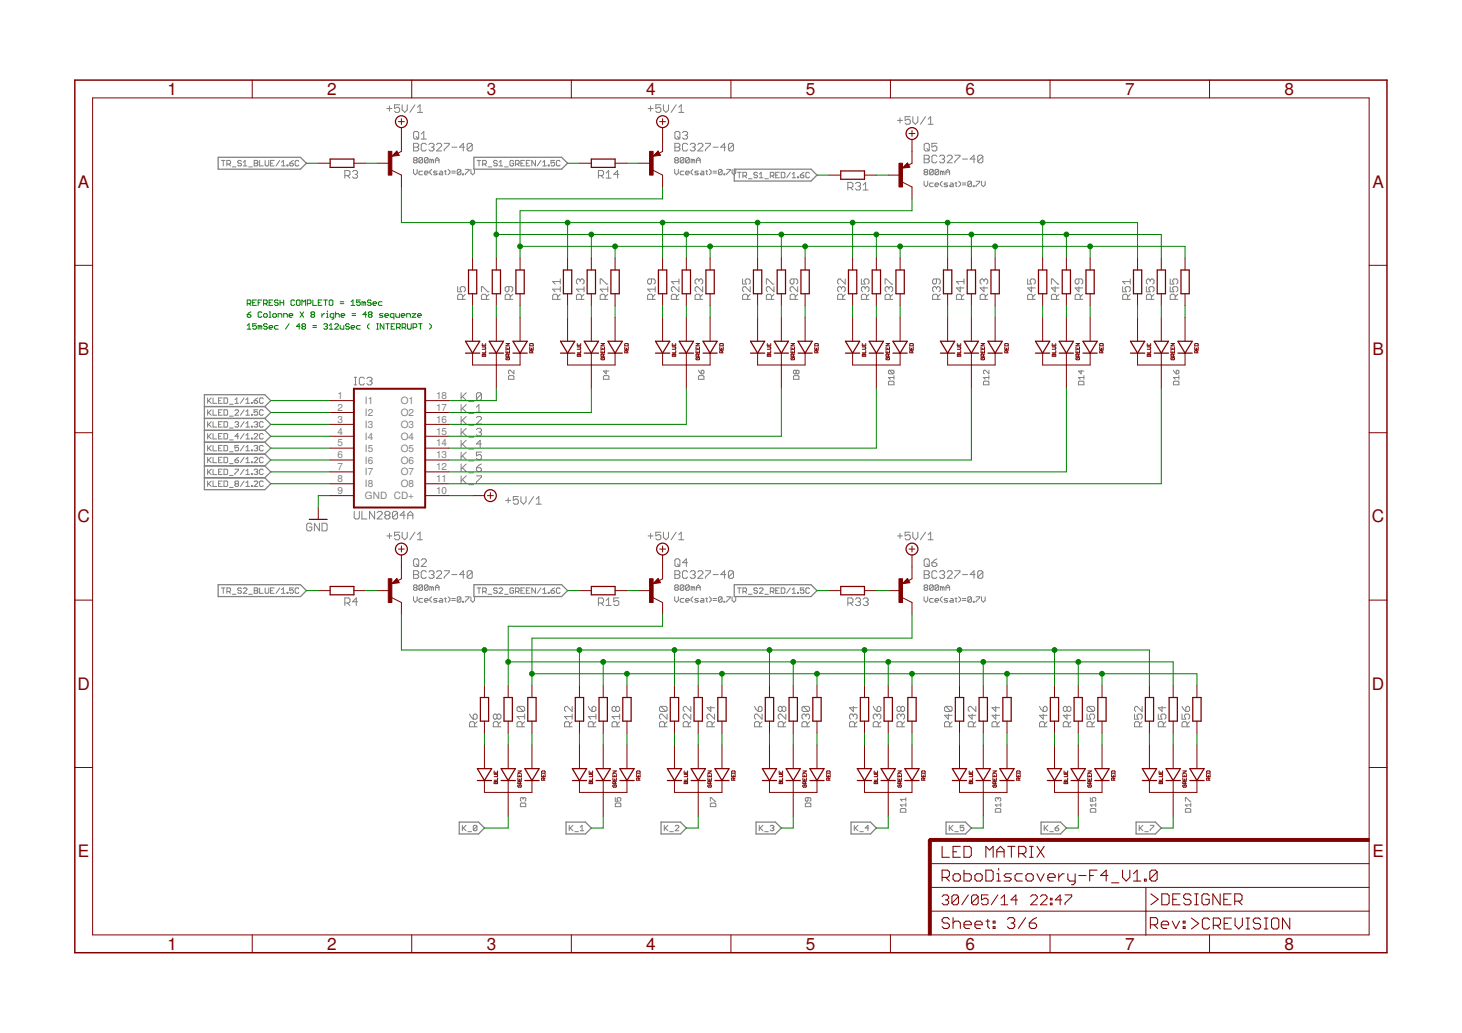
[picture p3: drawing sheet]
<svg xmlns="http://www.w3.org/2000/svg" width="297mm" height="210mm" viewBox="0 0 297 210" stroke-linecap="round" stroke-linejoin="round" font-family="sans-serif">
<defs><g id="words">
<g font-size="3.5" fill="#800000">
<text x="34.1" y="19.3">1</text>
<text x="66.5" y="19.3">2</text>
<text x="98.9" y="19.3">3</text>
<text x="131.3" y="19.3">4</text>
<text x="163.7" y="19.3">5</text>
<text x="196.2" y="19.3">6</text>
<text x="228.6" y="19.3">7</text>
<text x="261" y="19.3">8</text>
<text x="15.8" y="38.1">A</text>
<text x="278.8" y="38.1">A</text>
<text x="15.8" y="72.1">B</text>
<text x="278.8" y="72.1">B</text>
<text x="15.8" y="106.2">C</text>
<text x="278.7" y="106.2">C</text>
<text x="15.8" y="140.2">D</text>
<text x="278.7" y="140.2">D</text>
<text x="15.8" y="174.2">E</text>
<text x="278.8" y="174.2">E</text>
<text x="34.1" y="193">1</text>
<text x="66.5" y="193">2</text>
<text x="98.9" y="193">3</text>
<text x="131.3" y="193">4</text>
<text x="163.7" y="193">5</text>
<text x="196.2" y="193">6</text>
<text x="228.6" y="193">7</text>
<text x="261" y="193">8</text>
</g>
<g font-size="2" fill="#808080">
<text x="68.6" y="81.1">1</text>
<text x="68.6" y="83.5">2</text>
<text x="74.1" y="82.1">I1</text>
<text x="81.4" y="82.1">O1</text>
<text x="88.6" y="81.1">18</text>
<text x="88.6" y="83.5">17</text>
<text x="68.6" y="85.9">3</text>
<text x="68.6" y="88.3">4</text>
<text x="74.1" y="84.5">I2</text>
<text x="74.1" y="87">I3</text>
<text x="74.1" y="89.4">I4</text>
<text x="81.4" y="84.5">O2</text>
<text x="81.4" y="87">O3</text>
<text x="81.4" y="89.4">O4</text>
<text x="88.6" y="85.9">16</text>
<text x="88.6" y="88.3">15</text>
<text x="68.6" y="90.7">5</text>
<text x="68.6" y="93.1">6</text>
<text x="68.6" y="95.5">7</text>
<text x="74.1" y="91.8">I5</text>
<text x="74.1" y="94.2">I6</text>
<text x="81.4" y="91.8">O5</text>
<text x="81.4" y="94.2">O6</text>
<text x="88.6" y="90.7">14</text>
<text x="88.6" y="93.1">13</text>
<text x="88.6" y="95.5">12</text>
<text x="68.6" y="98">8</text>
<text x="68.6" y="100.4">9</text>
<text x="74.1" y="96.6">I7</text>
<text x="74.1" y="99">I8</text>
<text x="74.1" y="101.4">GND CD+</text>
<text x="81.4" y="99">O8</text>
<text x="81.4" y="96.6">O7</text>
<text x="88.6" y="98">11</text>
<text x="88.6" y="100.4">10</text>
</g>
</g></defs>
<g fill="none" stroke="#808080" stroke-width=".2">
<path d="M45 32.6h.7M45.4 32.6v1.1M46.1 33.3h.6l.1-.1v-.4l-.1-.2h-.6v1.1M46.5 33.3l.3 .4M47.2 33.9h.7M49 32.8l-.1-.2h-.4l-.2 .2 .2 .4h.4l.1 .1-.1 .4h-.4l-.2-.2M49.4 33.7h.8M49.4 33l.4-.4v1.1M50.5 33.9h.8M51.6 32.6h.6l.2 .2-.2 .4 .2 .3-.2 .2h-.6zM51.6 33.2h.6M52.7 32.6v1.1h.8"/>
<path d="M53.9 32.6v.9l.2 .2h.3l.2-.2v-.9M55 33.2h.4M55.7 32.6h-.7v1.1h.7M56.8 32.6l-.7 1.1M57.2 33.7h.7M57.2 33l.4-.4v1.1M58.3 33.5h.2v.2h-.2zM58.9 33.2h.5l.2 .3-.2 .2h-.3l-.2-.2zM59.6 32.6l-.7 .6M60.7 32.8l-.2-.2h-.3l-.2 .2v.7l.2 .2h.3l.2-.2M70.1 35.7h.7l.3-.3v-.5l-.3-.3h-.7v1.6M70.6 35.7l.5 .5"/>
<path d="M71.6 34.9l.3-.3h.5l.2 .3v.3l-.2 .2M72.1 35.4h.3M72.4 35.4l.2 .3v.2l-.2 .3h-.5l-.3-.3M78.6 22.1h1M79.1 21.5v1.1M81.2 21.3h-1v.8l.7-.3 .3 .3v.5l-.3 .2h-.5l-.2-.2M81.7 21.3v1l.5 .5 .5-.5v-1M84 34.4v.8l.4 .3 .4-.3v-.8M84 29.1h.8l.3 .3v.3l-.3 .2 .3 .3v.2l-.3 .3h-.8zM84 29.9h.8M84.2 32.6l-.2-.2 .2-.4h.4l.2 .2-.2 .4M84.2 32.6l-.2 .1 .2 .4h.4l.2-.2-.2-.3"/>
<path d="M84.2 32.6h.4M84.3 26.7h.5l.3 .3v1l-.3 .3h-.5l-.3-.3v-1zM84.3 21.3l-1 1.5M84.5 27.7l.6 .6M84.8 22.8h1.1M84.8 21.8l.5-.5v1.5M85.6 28.3h1M85.6 27.2l.5-.5v1.6M85.9 32.2l-.2-.2h-.4l-.2 .2v.7M85.9 32.2v.7l-.2 .2h-.4l-.2-.2M85.9 34.8h-.6l-.2 .2v.3l.2 .2h.6M85.9 32.2l-.8 .7"/>
<path d="M86.2 35.2h.8l-.2-.4h-.4l-.2 .2v.3l.2 .2h.4M86.6 29.4l-.2-.3h-.5l-.3 .3v1l.3 .3h.5l.2-.3M87 32.2l-.2-.2h-.4l-.2 .2v.7M87 32.2v.7l-.2 .2h-.4l-.2-.2M87 32.2l-.8 .7M87.1 29.4l.3-.3h.5l.3 .3v.3l-.3 .2M87.7 29.9h.2M87.7 32.6l-.4-.2v.7M87.7 34.4l-.4 .4v.4l.4 .3M87.7 32.6v.5M87.7 32.6l.2-.2 .2 .2v.5M87.9 29.9l.3 .3v.2l-.3 .3h-.5l-.3-.3"/>
<path d="M88.5 32.6h.7M88.5 33.1v-.7l.3-.4 .4 .4v.7M88.7 29.4l.3-.3h.5l.2 .3v.3l-1 1h1M88.8 34.8h-.5l-.2 .2 .7 .3-.2 .2h-.5M89.4 34.8h.3l.2 .2v.5h-.5l-.2-.2 .2-.1h.5M90.3 29.1h1v.3l-1 1v.3M90.3 34.8h.4M90.5 34.6v.7l.2 .2M91 34.4l.4 .4v.4l-.4 .3M91.8 34.8h.7M91.8 35.2h.7M91.8 29.9h1"/>
<path d="M93.6 34.6v.7l-.1 .2h-.4l-.2-.2M93.6 34.6l-.1-.2h-.4l-.2 .2v.7M93.6 34.6l-.7 .7M94 35.3h.2v.2h-.2zM94.4 29.9h-1l.7-.8v1.6M94.6 34.4h.7v.2l-.7 .7v.2M95.7 34.4v.8l.3 .3 .4-.3v-.8M95.9 29.4l-.2-.3h-.5l-.3 .3v1M95.9 29.4v1l-.2 .3h-.5l-.3-.3M95.9 29.4l-1 1M96.9 32.6h.8M97.3 32.6v1.1"/>
<path d="M98.1 33.3h.5l.2-.1v-.4l-.2-.2h-.5v1.1M98.4 33.3l.4 .4M99.2 33.9h.7M101 32.8l-.2-.2h-.3l-.2 .4 .2 .2h.3l.2 .3-.2 .2h-.3l-.2-.2M101.4 33l.4-.4v1.1M101.4 33.7h.7M102.5 33.9h.8M104.4 32.8l-.2-.2h-.4l-.2 .2v.7l.2 .2h.4l.2-.2v-.3h-.4M104.7 33.3h.6l.2-.1v-.4l-.2-.2h-.6v1.1M105.1 33.3l.4 .4M105.8 33.2h.4M106.6 32.6h-.8v1.1h.8"/>
<path d="M106.9 33.2h.4M107.7 32.6h-.8v1.1h.8M108.8 32.6v1.1l-.7-1.1v1.1M109.9 32.6l-.7 1.1M110.3 33.7h.7M110.3 33l.3-.4v1.1M111.4 33.5h.2v.2h-.2zM112.7 32.6h-.7v.6l.3-.2 .4 .2v.3l-.2 .2h-.4l-.1-.2M113.8 32.8l-.2-.2h-.4l-.1 .2v.7l.1 .2h.4l.2-.2M121.6 35.7h.8l.2-.3v-.5l-.2-.3h-.8v1.6M122.1 35.7l.5 .5M123.1 36.2h1.1"/>
<path d="M123.1 35.2l.6-.6v1.6M125.7 35.4h-1l.8-.8v1.6M131.7 22.1h1M132.2 21.5v1.1M134.3 21.3h-1.1v.8l.6-.3h.2l.3 .3v.5l-.3 .2h-.5l-.3-.2M134.8 21.3v1l.5 .5 .5-.5v-1M137.1 34.4v.8l.4 .3 .3-.3v-.8M137.1 29.1h.8l.2 .3v.3l-.2 .2 .2 .3v.2l-.2 .3h-.8zM137.1 29.9h.8M137.3 32.6l-.2-.2 .2-.4h.3l.2 .2-.2 .4M137.3 32.6l-.2 .1 .2 .4h.3l.2-.2-.2-.3M137.3 32.6h.3"/>
<path d="M137.4 26.7h.5l.2 .3v1l-.2 .3h-.5l-.3-.3v-1zM137.4 21.3l-1 1.5M137.6 27.7l.5 .6M137.9 22.8h1M137.9 21.8l.5-.5v1.5M138.7 27l.2-.3h.5l.3 .3v.2l-.3 .3M138.9 32.2l-.2-.2h-.3l-.2 .2v.7M138.9 32.2v.7l-.2 .2h-.3l-.2-.2M138.9 34.8h-.5l-.2 .2v.3l.2 .2h.5M138.9 32.2l-.7 .7M139.2 27.5h.2M139.3 35.2h.7l-.1-.4h-.4l-.2 .2v.3l.2 .2h.4"/>
<path d="M139.4 27.5l.3 .2v.3l-.3 .3h-.5l-.2-.3M139.7 29.4l-.3-.3h-.5l-.2 .3v1l.2 .3h.5l.3-.3M140 32.2l-.1-.2h-.4l-.2 .2v.7M140 32.2v.7l-.1 .2h-.4l-.2-.2M140 32.2l-.7 .7M140.2 29.4l.3-.3h.5l.2 .3v.3l-.2 .2M140.7 29.9h.3M140.8 32.6l-.4-.2v.7M140.8 34.4l-.4 .4v.4l.4 .3M140.8 32.6v.5M140.8 32.6l.2-.2 .2 .2v.5M141 29.9l.2 .3v.2l-.2 .3h-.5l-.3-.3"/>
<path d="M141.5 32.6h.8M141.5 33.1v-.7l.4-.4 .4 .4v.7M141.8 29.4l.2-.3h.5l.3 .3v.3l-1 1h1M141.9 34.8h-.5l-.2 .2 .7 .3-.2 .2h-.5M142.5 34.8h.3l.2 .2v.5h-.5l-.2-.2 .2-.1h.5M143.3 29.1h1.1v.3l-1.1 1v.3M143.4 34.8h.3M143.6 34.6v.7l.1 .2M144.1 34.4l.4 .4v.4l-.4 .3M144.9 34.8h.7M144.9 35.2h.7M144.9 29.9h1"/>
<path d="M146.7 34.6v.7l-.2 .2h-.3l-.2-.2M146.7 34.6l-.2-.2h-.3l-.2 .2v.7M146.7 34.6l-.7 .7M147.1 35.3h.2v.2h-.2zM147.5 29.9h-1.1l.8-.8v1.6M147.6 34.4h.8v.2l-.8 .7v.2M148.7 34.4v.8l.4 .3 .4-.3v-.8M149 29.4l-.2-.3h-.5l-.3 .3v1M149 29.4v1l-.2 .3h-.5l-.3-.3M149 29.4l-1 1M149.8 35h.8M150.2 35v1.1"/>
<path d="M150.9 35.8h.6l.2-.2v-.4l-.2-.2h-.6v1.1M151.3 35.8l.4 .3M152.1 36.3h.7M153.9 35.2l-.2-.2h-.3l-.2 .2 .2 .4h.3l.2 .2-.2 .3h-.3l-.2-.2M154.3 36.1h.7M154.3 35.4l.3-.4v1.1M155.4 36.3h.7M156.5 35.8h.6l.1-.2v-.4l-.1-.2h-.6v1.1M156.9 35.8l.3 .3M157.6 35.6h.4M158.3 35h-.7v1.1h.7M158.7 35h.6l.2 .2v.7l-.2 .2h-.6z"/>
<path d="M160.6 35l-.8 1.1M161 35.4l.3-.4v1.1M161 36.1h.7M162.1 35.9h.1v.2h-.1zM162.6 35.6h.6l.1 .3-.1 .2h-.4l-.2-.2zM163.3 35l-.7 .6M164.5 35.2l-.2-.2h-.4l-.2 .2v.7l.2 .2h.4l.2-.2M172.3 38.1h.7l.3-.3v-.5l-.3-.2h-.7v1.5M172.8 38.1l.5 .5M173.8 37.3l.3-.2h.5l.2 .2v.3l-.2 .2M174.3 37.8h.3M174.6 37.8l.2 .3v.3l-.2 .2h-.5l-.3-.2"/>
<path d="M175.4 38.6h1M175.4 37.6l.5-.5v1.5M182.4 24.5h1M182.9 24v1M184.9 23.7h-1v.8l.5-.3h.3l.2 .3v.5l-.2 .3h-.6l-.2-.3M185.5 23.7v1l.5 .6 .5-.6v-1M187.7 36.8v.8l.4 .3 .4-.3v-.8M187.8 31.5h.8l.2 .3v.3l-.2 .2 .2 .3v.2l-.2 .3h-.8zM187.8 32.3h.8M187.9 35l-.2 .2 .2 .3h.4l.2-.2-.2-.3M187.9 35l-.2-.2 .2-.4h.4l.2 .2-.2 .4M187.9 35h.4"/>
<path d="M188 29.1h.6l.2 .3v1l-.2 .3h-.6l-.2-.3v-1zM188 23.7l-1 1.6M188.3 30.2l.5 .5M188.6 25.3h1M188.6 24.2l.5-.5v1.6M189.6 34.6v.7l-.2 .2h-.4l-.1-.2M189.6 34.6l-.2-.2h-.4l-.1 .2v.7M189.6 37.2h-.6l-.1 .2v.4l.1 .1h.6M189.6 34.6l-.7 .7M190 37.6h.7l-.2-.4h-.3l-.2 .2v.4l.2 .1h.3M190.4 29.1h-1.1v.8l.5-.2h.3l.3 .2v.5l-.3 .3h-.5l-.3-.3M190.4 31.8l-.3-.3h-.5l-.3 .3v1l.3 .3h.5l.3-.3"/>
<path d="M190.7 34.6v.7l-.2 .2h-.3l-.2-.2M190.7 34.6l-.2-.2h-.3l-.2 .2v.7M190.7 34.6l-.7 .7M190.9 31.8l.2-.3h.6l.2 .3v.3l-.2 .2M191.4 32.3h.3M191.5 35l-.4-.2v.7M191.5 36.8l-.4 .4v.4l.4 .3M191.5 35v.5M191.5 35l.1-.2 .2 .2v.5M191.7 32.3l.2 .3v.2l-.2 .3h-.6l-.2-.3M192.2 35h.7M192.2 35.5v-.7l.4-.4 .3 .4v.7"/>
<path d="M192.4 31.8l.3-.3h.5l.3 .3v.3l-1.1 1h1.1M192.6 37.2h-.6l-.2 .2 .2 .2h.4l.2 .2-.2 .1h-.6M193.1 37.2h.4l.2 .2v.5h-.6l-.2-.1 .2-.2h.6M194 31.5h1v.3l-1 1v.3M194 37.2h.4M194.2 37v.8l.2 .1M194.8 36.8l.4 .4v.4l-.4 .3M195.5 37.2h.8M195.5 37.6h.8M195.6 32.3h1M197.4 37v.8l-.2 .1h-.4l-.2-.1M197.4 37l-.2-.2h-.4l-.2 .2v.8"/>
<path d="M197.4 37l-.8 .8M197.7 37.8h.2v.1h-.2zM198.1 32.3h-1l.8-.8v1.6M198.3 36.8h.8v.2l-.8 .8v.1M199.4 36.8v.8l.4 .3 .4-.3v-.8M199.7 31.8l-.3-.3h-.5l-.3 .3v1M199.7 31.8v1l-.3 .3h-.5l-.3-.3M199.7 31.8l-1.1 1M93 58.3v1h.7l-.2-.5v-.3l.2-.2h.6l.2 .2v.5l-.2 .3M94.5 59.8l-.5 .5M97.8 59.3v-1h.3l1 1h.3M99.4 59.8l-.6 .5"/>
<path d="M103.4 58.3v.7l-.3 .3h-.2l-.3-.3v-.5l.3-.2h1l.3 .2v.5l-.3 .3M104.2 59.8l-.5 .5M113.8 57.2h-1.5l.5 .5M113.8 59.8l-.5 .5M113.8 58.8h-1.5l.5 .5M113.8 56.7v1M113.8 58.3v1M117.9 57l-.3-.3h-.2l-.3 .3v.5l.3 .2M117.9 57l.2-.3h.3l.3 .3v.5l-.3 .2M117.9 57v.2M118.7 59.8l-.6 .5M118.7 58.8h-1.6l.5 .5"/>
<path d="M118.7 58.3v1M121.9 57.7v-1h.3l1 1h.3M123.5 58.8h-1.6l.5 .5M123.5 59.8l-.5 .5M123.5 58.3v1M132.4 56.7v.8l-.3 .2h-.3l-.2-.2v-.5l.2-.3h1.1l.2 .3v.5l-.2 .2M133.1 58.8h-1.5l.5 .5M133.1 59.8l-.5 .5M133.1 58.3v1M137.9 58.3v1l-1-1h-.2l-.3 .2v.5l.3 .3M137.9 57.2h-1.5l.5 .5M137.9 59.8l-.5 .5"/>
<path d="M137.9 56.7v1M142 57l-.2-.3h-.3l-.3 .3v.5l.3 .2M142 57l.3-.3h.2l.3 .3v.5l-.3 .2M142 57v.2M142.8 58.3v1l-1-1h-.3l-.3 .2v.5l.3 .3M142.8 59.8l-.5 .5M150.9 56.7v1h.8l-.3-.5v-.2l.3-.3h.5l.2 .3v.5l-.2 .2M152.4 58.3v1l-1-1h-.2l-.3 .2v.5l.3 .3M152.4 59.8l-.5 .5M155.7 57.7v-1h.3l1 1h.2M157.2 58.3v1l-1-1h-.2l-.3 .2v.5l.3 .3M157.2 59.8l-.5 .5"/>
<path d="M161.3 56.7v.8l-.2 .2h-.3l-.3-.2v-.5l.3-.3h1l.3 .3v.5l-.3 .2M162.1 58.3v1l-1-1h-.3l-.3 .2v.5l.3 .3M162.1 59.8l-.5 .5M171 58.5l-.3-.2h-.3l-.2 .2v.5l.2 .3M171 58.5l.2-.2h.3l.2 .2v.5l-.2 .3M171 58.5v.3M171.7 56.7v1l-1-1h-.3l-.2 .3v.5l.2 .2M171.7 59.8l-.5 .5M175 56.7v1h.8l-.3-.5v-.2l.3-.3h.5l.3 .3v.5l-.3 .2M175.8 58.5l-.3-.2h-.2l-.3 .2v.5l.3 .3M175.8 58.5l.2-.2h.3l.3 .2v.5l-.3 .3M175.8 58.5v.3"/>
<path d="M176.6 59.8l-.6 .5M179.8 57.7v-1h.3l1 1h.3M180.6 58.5l-.3-.2h-.2l-.3 .2v.5l.3 .3M180.6 58.5l.3-.2h.2l.3 .2v.5l-.3 .3M180.6 58.5v.3M181.4 59.8l-.5 .5M190.3 58.5l-.3-.2h-.3l-.2 .2v.5l.2 .3M190.3 58.5l.2-.2h.3l.2 .2v.5l-.2 .3M190.3 56.7v.8l-.3 .2h-.3l-.2-.2v-.5l.2-.3h1.1l.2 .3v.5l-.2 .2M190.3 58.5v.3M191 59.8l-.5 .5M195.1 58.3v1l-.8-.8h1.6"/>
<path d="M195.9 57.2h-1.6l.5 .5M195.9 59.8l-.6 .5M195.9 56.7v1M199.9 57l-.3-.3h-.2l-.3 .3v.5l.3 .2M199.9 57l.3-.3h.2l.3 .3v.5l-.3 .2M199.9 58.3v1l-.8-.8h1.6M199.9 57v.2M200.7 59.8l-.5 .5M208.8 56.7v1h.7l-.2-.5v-.2l.2-.3h.6l.2 .3v.5l-.2 .2M209.5 58.3v1l-.7-.8h1.5M210.3 59.8l-.5 .5M213.6 57.7v-1h.3l1 1h.3"/>
<path d="M214.4 58.3v1l-.8-.8h1.6M215.2 59.8l-.5 .5M219.2 56.7v.8l-.3 .2h-.2l-.3-.2v-.5l.3-.3h1l.3 .3v.5l-.3 .2M219.2 58.3v1l-.8-.8h1.6M220 59.8l-.5 .5M228.1 58.3v1h.8l-.3-.5v-.3l.3-.2h.5l.2 .2v.5l-.2 .3M229.6 57.2h-1.5l.5 .5M229.6 59.8l-.5 .5M229.6 56.7v1M232.9 58.3v1h.8l-.3-.5v-.3l.3-.2h.5l.3 .2v.5l-.3 .3M233.7 57l-.3-.3h-.2l-.3 .3v.5l.3 .2M233.7 57l.2-.3h.3l.3 .3v.5l-.3 .2"/>
<path d="M233.7 57v.2M234.5 59.8l-.6 .5M237.7 58.3v1h.8l-.2-.5v-.3l.2-.2h.5l.3 .2v.5l-.3 .3M237.7 56.7v1h.8l-.2-.5v-.2l.2-.3h.5l.3 .3v.5l-.3 .2M239.3 59.8l-.5 .5M72 78.2h.5M72 76.7h.5M72.2 76.7v1.5M74 76.9l-.2-.2h-.5l-.3 .2v1l.3 .3h.5l.2-.3M74.5 76.9l.3-.2h.5l.3 .2v.3l-.3 .2M75.1 77.4h.2M75.3 77.4l.3 .3v.2l-.3 .3h-.5l-.3-.3"/>
<path d="M93.7 79.8v1.5M94 60.8v-.8l-.3-.2h-.5l-.2 .2v.8h1.5M94.7 79.8l-1 1M98.8 60.8v-.8l-.2-.2h-.5l-.3 .2v.8h1.6M103.5 76.3h.7l.2 .2v.6h-1.1v-.6zM103.7 60.8v-.8l-.3-.2h-.5l-.3 .2v.8h1.6M104.4 75.2v.8l-.7-.8-.4 .2v.4l.2 .2M113.3 60.8v-.8l-.2-.2h-.6l-.2 .2v.8h1.5M118.1 60.8v-.8l-.2-.2h-.5l-.3 .2v.8h1.6M122.6 76.5l.2-.2h.7l.2 .2v.6h-1.1zM123 60.8v-.8l-.3-.2h-.5l-.3 .2v.8h1.6M123.2 75.2v.8l-.6-.6h1.1"/>
<path d="M132.6 60.8v-.8l-.2-.2h-.6l-.2 .2v.8h1.5M137.4 60.8v-.8l-.2-.2h-.5l-.3 .2v.8h1.5M141.9 75.2l.6 .8M141.9 76.5l.2-.2h.7l.2 .2v.6h-1.1zM142.3 60.8v-.8l-.3-.2h-.5l-.3 .2v.8h1.6M142.5 75.4l.1-.2 .4 .2v.4l-.2 .2h-.3zM151.9 60.8v-.8l-.2-.2h-.5l-.3 .2v.8h1.5M156.7 60.8v-.8l-.2-.2h-.5l-.3 .2v.8h1.5M161.4 76.3h.7l.2 .2v.6h-1.1v-.6zM161.6 60.8v-.8l-.3-.2h-.5l-.3 .2v.8h1.6M161.8 75.4l-.2-.2-.4 .2v.4l.2 .2 .4-.2M161.8 75.4l.1-.2 .4 .2v.4l-.2 .2-.3-.2"/>
<path d="M161.8 75.4v.4M171.2 60.8v-.8l-.2-.2h-.6l-.2 .2v.8h1.5M176 60.8v-.8l-.2-.2h-.5l-.3 .2v.8h1.6M180.5 77.6l.2-.2h.7l.2 .2v.6h-1.1zM180.7 75.2h.7l.2 .2v.4l-.2 .2M180.7 75.2l-.2 .2v.4l.2 .2h.7M180.7 75.2l.7 .8M180.9 60.8v-.8l-.3-.2h-.5l-.3 .2v.8h1.6M181.6 76.3v.8M181.6 76.7h-1.1l.4 .4M190.5 60.8v-.8l-.2-.2h-.6l-.2 .2v.8h1.5M195.3 60.8v-.8l-.2-.2h-.5l-.3 .2v.8h1.6"/>
<path d="M199.8 77.6l.2-.2h.7l.2 .2v.6h-1.1zM200.2 60.8v-.8l-.3-.2h-.5l-.3 .2v.8h1.6M200.9 75.2v.8l-.7-.8-.4 .2v.4l.2 .2M200.9 76.7h-1.1l.4 .4M200.9 76.3v.8M209.8 60.8v-.8l-.3-.2h-.5l-.2 .2v.8h1.5M214.7 60.8v-.8l-.3-.2h-.5l-.3 .2v.8h1.6M219.1 77.6l.2-.2h.7l.2 .2v.6h-1.1zM219.5 60.8v-.8l-.3-.2h-.5l-.3 .2v.8h1.6M219.7 75.2v.8l-.6-.6h1.1M220.2 76.7h-1.1l.4 .4M220.2 76.3v.8"/>
<path d="M229.1 60.8v-.8l-.2-.2h-.6l-.2 .2v.8h1.5M233.9 60.8v-.8l-.2-.2h-.5l-.3 .2v.8h1.6M238.4 77.6l.2-.2h.7l.2 .2v.6h-1.1zM238.4 75.2l.6 .8M238.8 60.8v-.8l-.3-.2h-.5l-.3 .2v.8h1.6M239 75.4l.2-.2 .3 .2v.4l-.2 .2h-.3zM239.5 76.7h-1.1l.4 .4M239.5 76.3v.8M42.2 80.9v1.1M42.2 83.3v1.1M42.2 85.7v1.1M42.2 88.1v1.1"/>
<path d="M42.2 90.5v1.1M42.2 92.9v1.1M42.2 95.3v1.1M42.2 97.7v1.1M42.4 81.4l.5 .6M42.4 86.2l.5 .6M42.4 83.8l.5 .6M42.4 88.6l.5 .6M42.4 91.1l.5 .5M42.4 93.5l.5 .5M42.4 95.9l.5 .5M42.4 98.3l.5 .5"/>
<path d="M42.9 80.9l-.7 .7M42.9 85.7l-.7 .7M42.9 83.3l-.7 .7M42.9 88.1l-.7 .7M42.9 90.5l-.7 .7M42.9 92.9l-.7 .8M42.9 95.3l-.7 .8M42.9 97.7l-.7 .8M43.3 80.9v1.1h.7M43.3 83.3v1.1h.7M43.3 85.7v1.1h.7M43.3 88.1v1.1h.7"/>
<path d="M43.3 90.5v1.1h.7M43.3 92.9v1.1h.7M43.3 95.3v1.1h.7M43.3 97.7v1.1h.7M44.4 81.4h.4M44.4 86.2h.4M44.4 83.8h.4M44.4 88.6h.4M44.4 91.1h.4M44.4 93.5h.4M44.4 95.9h.4M44.4 98.3h.4"/>
<path d="M45.1 80.9h-.7v1.1h.7M45.1 83.3h-.7v1.1h.7M45.1 85.7h-.7v1.1h.7M45.1 88.1h-.7v1.1h.7M45.1 90.5h-.7v1.1h.7M45.1 92.9h-.7v1.1h.7M45.1 95.3h-.7v1.1h.7M45.1 97.7h-.7v1.1h.7M45.5 80.9h.6l.1 .1v.8l-.1 .2h-.6zM45.5 83.3h.6l.1 .2v.7l-.1 .2h-.6zM45.5 85.7h.6l.1 .2v.7l-.1 .2h-.6zM45.5 88.1h.6l.1 .2v.7l-.1 .2h-.6z"/>
<path d="M45.5 90.5h.6l.1 .2v.7l-.1 .2h-.6zM45.5 92.9h.6l.1 .2v.8l-.1 .1h-.6zM45.5 95.3h.6l.1 .2v.7l-.1 .2h-.6zM45.5 97.7h.6l.1 .2v.8l-.1 .1h-.6zM46.6 82.1h.8M46.6 87h.8M46.6 84.6h.8M46.6 89.4h.8M46.6 91.8h.8M46.6 94.2h.8M46.6 96.6h.8M46.6 99h.8"/>
<path d="M47.7 81.2l.4-.3v1.1M47.7 82h.8M47.7 85.9l.2-.2h.4l.2 .2-.2 .3M47.7 83.5l.2-.2h.4l.2 .2v.1l-.8 .8h.8M47.7 93.5h.6l.2 .4-.2 .1h-.4l-.2-.1zM47.7 95.3h.8v.2l-.8 .7v.2M47.9 98.3l-.2-.2 .2-.4h.4l.2 .2-.2 .4M47.9 98.3l-.2 .2 .2 .3h.4l.2-.1-.2-.4M47.9 98.3h.4M48.1 86.2h.2M48.3 86.2l.2 .2-.2 .4h-.4l-.2-.2M48.5 88.6h-.8l.6-.5v1.1"/>
<path d="M48.5 90.5h-.8v.6l.6-.2 .2 .2v.3l-.2 .2h-.4l-.2-.2M48.5 92.9l-.8 .6M49.6 80.9l-.7 1.1M49.6 85.7l-.7 1.1M49.6 83.3l-.7 1.1M49.6 88.1l-.7 1.1M49.6 90.5l-.7 1.1M49.6 92.9l-.7 1.1M49.6 95.3l-.7 1.1M49.6 97.7l-.7 1.1M50 82h.7M50 81.2l.3-.3v1.1"/>
<path d="M50 83.6l.3-.3v1.1M50 86l.3-.3v1.1M50 88.5l.3-.4v1.1M50 90.9l.3-.4v1.1M50 93.3l.3-.4v1.1M50 95.7l.3-.4v1.1M50 98.1l.3-.4v1.1M50 86.8h.7M50 84.4h.7M50 89.2h.7M50 91.6h.7M50 94h.7"/>
<path d="M50 96.4h.7M50 98.8h.7M51.1 81.8h.2v.2h-.2zM51.1 84.2h.2v.2h-.2zM51.1 86.6h.2v.2h-.2zM51.1 89h.2v.2h-.2zM51.1 91.4h.2v.2h-.2zM51.1 93.9h.2v.1h-.2zM51.1 96.2h.2v.2h-.2zM51.1 98.7h.2v.1h-.2zM51.6 85.9l.2-.2h.4l.2 .2-.2 .3M51.6 81.4h.6l.2 .4-.2 .2h-.4l-.2-.2z"/>
<path d="M51.6 88.3l.2-.2h.4l.2 .2v.2l-.8 .7h.8M51.6 90.7l.2-.2h.4l.2 .2-.2 .4M51.6 93.1l.2-.2h.4l.2 .2v.2l-.8 .7h.8M51.6 95.5l.2-.2h.4l.2 .2-.2 .4M51.6 97.9l.2-.2h.4l.2 .2v.2l-.8 .7h.8M52 86.2h.2M52 91.1h.2M52 95.9h.2M52.2 86.2l.2 .2-.2 .4h-.4l-.2-.2M52.2 91.1l.2 .1-.2 .4h-.4l-.2-.2M52.2 95.9l.2 .2-.2 .3h-.4l-.2-.2M52.4 83.3h-.8v.5l.6-.2 .2 .2v.4l-.2 .2h-.4l-.2-.2"/>
<path d="M52.4 80.9l-.8 .5M53.5 85.9l-.2-.2h-.4l-.2 .2v.7l.2 .2h.4l.2-.2M53.5 81l-.2-.1h-.4l-.2 .1v.8l.2 .2h.4l.2-.2M53.5 83.5l-.2-.2h-.4l-.2 .2v.7l.2 .2h.4l.2-.2M53.5 88.3l-.2-.2h-.4l-.2 .2v.7l.2 .2h.4l.2-.2M53.5 90.7l-.2-.2h-.4l-.2 .2v.7l.2 .2h.4l.2-.2M53.5 93.1l-.2-.2h-.4l-.2 .2v.8l.2 .1h.4l.2-.1M53.5 95.5l-.2-.2h-.4l-.2 .2v.7l.2 .2h.4l.2-.2M53.5 97.9l-.2-.2h-.4l-.2 .2v.8l.2 .1h.4l.2-.1M93.7 82.2v1.6M93.7 84.6v1.6M93.7 87v1.6"/>
<path d="M93.7 89.5v1.5M93.7 91.9v1.5M93.7 94.3v1.5M93.7 96.7v1.5M93.9 80.6l.8 .7M93.9 83l.8 .8M93.9 85.4l.8 .8M93.9 87.8l.8 .8M93.9 90.2l.8 .8M93.9 92.6l.8 .8M93.9 95l.8 .8M93.9 97.5l.8 .7"/>
<path d="M94.7 82.2l-1 1M94.7 84.6l-1 1M94.7 87l-1 1.1M94.7 89.5l-1 1M94.7 91.9l-1 1M94.7 94.3l-1 1M94.7 96.7l-1 1M95.2 81.6h1.1M95.2 84h1.1M95.2 86.4h1.1M95.2 88.8h1.1M95.2 91.2h1.1"/>
<path d="M95.2 93.7h1.1M95.2 96.1h1.1M95.2 98.5h1.1M96.8 84.9l.2-.3h.6l.2 .3v.2l-1 1.1h1M96.8 87.3l.2-.3h.6l.2 .3v.2l-.2 .3M96.8 95h.8l.2 .3v.2l-.2 .3h-.6l-.2-.3zM96.8 96.7h1v.2l-1 1.1v.2M96.8 82.7l.5-.5v1.6M96.8 83.8h1M97.3 87.8h.3M97.6 87.8l.2 .3v.2l-.2 .3h-.6l-.2-.3M97.8 80.1l-.2-.3h-.6l-.2 .3v1"/>
<path d="M97.8 80.1v1l-.2 .2h-.6l-.2-.2M97.8 91.9h-1v.7l.5-.2h.3l.2 .2v.5l-.2 .3h-.6l-.2-.3M97.8 80.1l-1 1M97.8 90.2h-1l.8-.7v1.5M97.8 94.3l-.5 .2-.5 .5M45 119.5h.7M45.4 119.5v1.1M49 119.6l-.1-.1h-.4l-.2 .1 .2 .4h.4l.1 .2-.1 .4h-.4l-.2-.2M49.4 119.6l.2-.1h.4l.2 .1v.2l-.8 .8h.8M51.6 119.5h.6l.2 .1-.2 .4 .2 .4-.2 .2h-.6zM52.7 119.5v1.1h.8M53.9 119.5v.9l.2 .2h.3l.2-.2v-.9"/>
<path d="M55.7 119.5h-.7v1.1h.7M56.8 119.5l-.7 1.1M57.2 119.8l.4-.3v1.1M59.6 119.5h-.7v.5l.5-.2 .2 .2v.4l-.2 .2h-.3l-.2-.2M60.7 119.6l-.2-.1h-.3l-.2 .1v.8l.2 .2h.3l.2-.2M63.4 106.6l-.3-.3h-.5l-.3 .3v1l.3 .3h.5l.3-.3v-.5h-.6M64.9 106.3v1.6l-1-1.6v1.6M65.4 106.3h.8l.3 .3v1l-.3 .3h-.8zM72 103.9v1.3l.2 .3h.5l.3-.3v-1.3M73.5 103.9v1.6h1M76.1 103.9v1.6l-1-1.6v1.6M76.6 104.2l.3-.3h.5l.3 .3v.2l-1.1 1.1h1.1"/>
<path d="M78.4 104.7l-.2 .2v.3l.2 .3h.6l.2-.3v-.3l-.2-.2M78.4 104.7l-.2-.3v-.2l.2-.3h.6l.2 .3v.2l-.2 .3M78.4 104.7h.6M78.6 108.9h1M79.1 108.4v1M80.8 104.2v1l-.3 .3h-.5l-.3-.3M80.8 104.2l-.3-.3h-.5l-.3 .3v1M80.8 104.2l-1.1 1M81.2 108.1h-1v.8l.5-.3h.2l.3 .3v.5l-.3 .3h-.5l-.2-.3M81.7 108.1v1.1l.5 .5 .5-.5v-1.1M82.3 104.7h-1l.8-.8v1.6M82.8 104.7h1.1"/>
<path d="M82.8 105.5v-1.1l.6-.5 .5 .5v1.1M84 116h.8l.3 .2v.3l-.3 .3 .3 .2v.3l-.3 .2h-.8zM84 116.8h.8M84.2 119.4l-.2-.2 .2-.3h.4l.2 .1-.2 .4M84.2 119.4l-.2 .2 .2 .4h.4l.2-.2-.2-.4M84.2 119.4h.4M84.3 113.6h.5l.3 .2v1.1l-.3 .2h-.5l-.3-.2v-1.1zM84.3 108.1l-1 1.6M84.5 114.6l.6 .5M84.8 108.6l.5-.5v1.6M84.8 109.7h1.1M85.6 113.8l.3-.2h.5l.2 .2v.3l-1 1h1"/>
<path d="M85.9 119l-.2-.1h-.4l-.2 .1v.8M85.9 119v.8l-.2 .2h-.4l-.2-.2M85.9 119l-.8 .8M86.6 116.2l-.2-.2h-.5l-.3 .2v1.1l.3 .2h.5l.2-.2M87 119l-.2-.1h-.4l-.2 .1v.8M87 119v.8l-.2 .2h-.4l-.2-.2M87 119l-.8 .8M87.1 116.2l.3-.2h.5l.3 .2v.3l-.3 .3M87.7 116.8h.2M87.7 119.4l-.4-.2v.8M87.7 119.4v.6M87.7 119.4l.2-.2 .2 .2v.6"/>
<path d="M87.9 116.8l.3 .2v.3l-.3 .2h-.5l-.3-.2M88.5 120v-.8l.3-.3 .4 .3v.8M88.5 119.4h.7M88.7 116.2l.3-.2h.5l.2 .2v.3l-1 1h1M90.3 116h1v.2l-1 1.1v.2M91.8 116.8h1M94.4 116.8h-1l.7-.8v1.5M95.9 116.2l-.2-.2h-.5l-.3 .2v1.1M95.9 116.2v1.1l-.2 .2h-.5l-.3-.2M95.9 116.2l-1 1.1M96.9 119.5h.8M97.3 119.5v1.1"/>
<path d="M101 119.6l-.2-.1h-.3l-.2 .1 .2 .4h.3l.2 .2-.2 .4h-.3l-.2-.2M101.4 119.6l.2-.1h.3l.2 .1v.2l-.7 .8h.7M102.7 101.7h1.1M103.3 101.2v1M104.4 119.6l-.2-.1h-.4l-.2 .1v.8l.2 .2h.4l.2-.2v-.4h-.4M105.3 100.9h-1v.8l.5-.3h.3l.2 .3v.5l-.2 .2h-.6l-.2-.2M105.8 100.9v1l.6 .5 .5-.5v-1M106.6 119.5h-.8v1.1h.8M107.7 119.5h-.8v1.1h.8M108.4 100.9l-1 1.5M108.8 119.5v1.1l-.7-1.1v1.1M108.9 102.4h1.1"/>
<path d="M108.9 101.4l.6-.5v1.5M109.9 119.5l-.7 1.1M110.3 119.8l.3-.3v1.1M112.7 119.5l-.7 .5M113.8 119.6l-.2-.1h-.4l-.1 .1v.8l.1 .2h.4l.2-.2M131.7 108.9h1M132.2 108.4v1M134.3 108.1h-1.1v.8l.6-.3h.2l.3 .3v.5l-.3 .3h-.5l-.3-.3M134.8 108.1v1.1l.5 .5 .5-.5v-1.1M137.1 116h.8l.2 .2v.3l-.2 .3 .2 .2v.3l-.2 .2h-.8zM137.1 116.8h.8M137.3 119.4l-.2-.2 .2-.3h.3l.2 .1-.2 .4"/>
<path d="M137.3 119.4l-.2 .2 .2 .4h.3l.2-.2-.2-.4M137.3 119.4h.3M137.4 113.6h.5l.2 .2v1.1l-.2 .2h-.5l-.3-.2v-1.1zM137.4 108.1l-1 1.6M137.6 114.6l.5 .5M137.9 108.6l.5-.5v1.6M137.9 109.7h1M138.9 119l-.2-.1h-.3l-.2 .1v.8M138.9 119v.8l-.2 .2h-.3l-.2-.2M138.9 119l-.7 .8M139.7 116.2l-.3-.2h-.5l-.2 .2v1.1l.2 .2h.5l.3-.2M139.7 114.3h-1l.7-.7v1.5"/>
<path d="M140 119l-.1-.1h-.4l-.2 .1v.8M140 119v.8l-.1 .2h-.4l-.2-.2M140 119l-.7 .8M140.2 116.2l.3-.2h.5l.2 .2v.3l-.2 .3M140.7 116.8h.3M140.8 119.4l-.4-.2v.8M140.8 119.4v.6M140.8 119.4l.2-.2 .2 .2v.6M141 116.8l.2 .2v.3l-.2 .2h-.5l-.3-.2M141.5 120v-.8l.4-.3 .4 .3v.8M141.5 119.4h.8M141.8 116.2l.2-.2h.5l.3 .2v.3l-1 1h1"/>
<path d="M143.3 116h1.1v.2l-1.1 1.1v.2M144.9 116.8h1M147.5 116.8h-1.1l.8-.8v1.5M149 116.2l-.2-.2h-.5l-.3 .2v1.1M149 116.2v1.1l-.2 .2h-.5l-.3-.2M149 116.2l-1 1.1M149.8 119.5h.8M150.2 119.5v1.1M153.9 119.6l-.2-.1h-.3l-.2 .1 .2 .4h.3l.2 .2-.2 .4h-.3l-.2-.2M154.3 119.6l.2-.1h.3l.2 .1v.2l-.7 .8h.7M158.3 119.5h-.7v1.1h.7M158.7 119.5h.6l.2 .1v.8l-.2 .2h-.6z"/>
<path d="M160.6 119.5l-.8 1.1M161 119.8l.3-.3v1.1M163.3 119.5h-.7v.5l.6-.2 .1 .2v.4l-.1 .2h-.4l-.2-.2M164.5 119.6l-.2-.1h-.4l-.2 .1v.8l.2 .2h.4l.2-.2M182.4 108.9h1M182.9 108.4v1M184.9 108.1h-1v.8l.5-.3h.3l.2 .3v.5l-.2 .3h-.6l-.2-.3M185.5 108.1v1.1l.5 .5 .5-.5v-1.1M187.8 116h.8l.2 .2v.3l-.2 .3 .2 .2v.3l-.2 .2h-.8zM187.8 116.8h.8M187.9 119.4l-.2-.2 .2-.3h.4l.2 .1-.2 .4M187.9 119.4l-.2 .2 .2 .4h.4l.2-.2-.2-.4"/>
<path d="M187.9 119.4h.4M188 113.6h.6l.2 .2v1.1l-.2 .2h-.6l-.2-.2v-1.1zM188 108.1l-1 1.6M188.3 114.6l.5 .5M188.6 108.6l.5-.5v1.6M188.6 109.7h1M189.3 114.3h.8l.3 .3v.3l-.3 .2h-.5l-.3-.2zM189.6 119l-.2-.1h-.4l-.1 .1v.8M189.6 119v.8l-.2 .2h-.4l-.1-.2M189.6 119l-.7 .8M190.4 116.2l-.3-.2h-.5l-.3 .2v1.1l.3 .2h.5l.3-.2M190.4 113.6l-1.1 .7"/>
<path d="M190.7 119l-.2-.1h-.3l-.2 .1v.8M190.7 119v.8l-.2 .2h-.3l-.2-.2M190.7 119l-.7 .8M190.9 116.2l.2-.2h.6l.2 .2v.3l-.2 .3M191.4 116.8h.3M191.5 119.4l-.4-.2v.8M191.5 119.4v.6M191.5 119.4l.1-.2 .2 .2v.6M191.7 116.8l.2 .2v.3l-.2 .2h-.6l-.2-.2M192.2 120v-.8l.4-.3 .3 .3v.8M192.2 119.4h.7M192.4 116.2l.3-.2h.5l.3 .2v.3l-1.1 1h1.1"/>
<path d="M194 116h1v.2l-1 1.1v.2M195.6 116.8h1M198.1 116.8h-1l.8-.8v1.5M199.7 116.2l-.3-.2h-.5l-.3 .2v1.1M199.7 116.2v1.1l-.3 .2h-.5l-.3-.2M199.7 116.2l-1.1 1.1M46.1 120.2h.6l.1-.2v-.4l-.1-.1h-.6v1.1M46.5 120.2l.3 .4M47.2 120.8h.7M50.5 120.8h.8M51.6 120h.6M55 120h.4"/>
<path d="M57.2 120.6h.7M58.3 120.4h.2v.2h-.2zM70.1 122.5h.7l.3-.2v-.5l-.3-.3h-.7v1.5M70.6 122.5l.5 .5M72.6 122.3h-1l.8-.8v1.5M84 121.3v.7l.4 .4 .4-.4v-.7M85.9 121.6h-.6l-.2 .2v.4l.2 .2h.6M86.2 122h.8l-.2-.4h-.4l-.2 .2v.4l.2 .2h.4M87.7 121.3l-.4 .3v.4l.4 .4M88.8 121.6h-.5l-.2 .2 .7 .4-.2 .2h-.5M89.4 121.6h.3l.2 .2v.6h-.5l-.2-.2 .2-.2h.5M90.3 121.6h.4"/>
<path d="M90.5 121.5v.7l.2 .2M91 121.3l.4 .3v.4l-.4 .4M91.8 121.6h.7M91.8 122h.7M93.6 121.5l-.1-.2h-.4l-.2 .2v.7M93.6 121.5v.7l-.1 .2h-.4l-.2-.2M93.6 121.5l-.7 .7M94 122.2h.2v.2h-.2zM94.6 121.3h.7v.2l-.7 .7v.2M95.7 121.3v.7l.3 .4 .4-.4v-.7M98.1 120.2h.5l.2-.2v-.4l-.2-.1h-.5v1.1M98.4 120.2l.4 .4"/>
<path d="M99.2 120.8h.7M102.5 120.8h.8M104.7 120.2h.6l.2-.2v-.4l-.2-.1h-.6v1.1M105.1 120.2l.4 .4M105.8 120h.4M106.9 120h.4M110.3 120.6h.7M111.4 120.4h.2v.2h-.2zM112 120h.5l.2 .4-.2 .2h-.4l-.1-.2zM121.6 122.5h.8l.2-.2v-.5l-.2-.3h-.8v1.5M122.1 122.5l.5 .5M123.1 122l.6-.5v1.5"/>
<path d="M123.1 123h1.1M125.7 121.5h-1v.8l.5-.3h.3l.2 .3v.5l-.2 .2h-.6l-.2-.2M137.1 121.3v.7l.4 .4 .3-.4v-.7M138.9 121.6h-.5l-.2 .2v.4l.2 .2h.5M139.3 122h.7l-.1-.4h-.4l-.2 .2v.4l.2 .2h.4M140.8 121.3l-.4 .3v.4l.4 .4M141.9 121.6h-.5l-.2 .2 .7 .4-.2 .2h-.5M142.5 121.6h.3l.2 .2v.6h-.5l-.2-.2 .2-.2h.5M143.4 121.6h.3M143.6 121.5v.7l.1 .2M144.1 121.3l.4 .3v.4l-.4 .4M144.9 121.6h.7"/>
<path d="M144.9 122h.7M146.7 121.5l-.2-.2h-.3l-.2 .2v.7M146.7 121.5v.7l-.2 .2h-.3l-.2-.2M146.7 121.5l-.7 .7M147.1 122.2h.2v.2h-.2zM147.6 121.3h.8v.2l-.8 .7v.2M148.7 121.3v.7l.4 .4 .4-.4v-.7M150.9 120.2h.6l.2-.2v-.4l-.2-.1h-.6v1.1M151.3 120.2l.4 .4M152.1 120.8h.7M155.4 120.8h.7M156.5 120.2h.6l.1-.2v-.4l-.1-.1h-.6v1.1"/>
<path d="M156.9 120.2l.3 .4M157.6 120h.4M161 120.6h.7M162.1 120.4h.1v.2h-.1zM172.3 122.5h.7l.3-.2v-.5l-.3-.3h-.7v1.5M172.8 122.5l.5 .5M173.8 121.8l.3-.3h.5l.2 .3v.2l-.2 .3M174.3 122.3h.3M174.6 122.3l.2 .2v.3l-.2 .2h-.5l-.3-.2M175.4 121.8l.2-.3h.5l.3 .3v.2l-.3 .3M175.9 122.3h.2M176.1 122.3l.3 .2v.3l-.3 .2h-.5l-.2-.2"/>
<path d="M187.7 121.3v.7l.4 .4 .4-.4v-.7M189.6 121.6h-.6l-.1 .2v.4l.1 .2h.6M190 122h.7l-.2-.4h-.3l-.2 .2v.4l.2 .2h.3M191.5 121.3l-.4 .3v.4l.4 .4M192.6 121.6h-.6l-.2 .2 .2 .2h.4l.2 .2-.2 .2h-.6M193.1 121.6h.4l.2 .2v.6h-.6l-.2-.2 .2-.2h.6M194 121.6h.4M194.2 121.5v.7l.2 .2M194.8 121.3l.4 .3v.4l-.4 .4M195.5 121.6h.8M195.5 122h.8M197.4 121.5l-.2-.2h-.4l-.2 .2v.7"/>
<path d="M197.4 121.5v.7l-.2 .2h-.4l-.2-.2M197.4 121.5l-.8 .7M197.7 122.2h.2v.2h-.2zM198.3 121.3h.8v.2l-.8 .7v.2M199.4 121.3v.7l.4 .4 .4-.4v-.7M95.4 145.1l.8 1M96.2 145.4l.2-.3h.3l.2 .3v.5l-.2 .2h-.5zM96.4 147.7v-.8l-.2-.3h-.5l-.3 .3v.8h1.5M96.9 146.6l-.5 .6M101 145.4l-.3-.3h-.2l-.3 .3v.5l.3 .2h.2l.3-.2M101 145.4l.2-.3h.3l.3 .3v.5l-.3 .2h-.3l-.2-.2M101 145.4v.5"/>
<path d="M101.2 147.7v-.8l-.2-.3h-.5l-.3 .3v.8h1.6M101.8 146.6l-.6 .6M105.3 143.5l-.2 .3v.5l.2 .3h1M105.3 143.5h1l.3 .3v.5l-.3 .3M105.3 143.5l1 1.1M106.1 147.7v-.8l-.3-.3h-.5l-.2 .3v.8h1.5M106.6 146.6l-.5 .6M106.6 145.6h-1.5l.5 .5M106.6 145.1v1M115.7 147.7v-.8l-.2-.3h-.5l-.3 .3v.8h1.5M116.2 145.6h-1.5l.5 .5M116.2 143.5v1.1l-1-1.1h-.2l-.3 .3v.5l.3 .3"/>
<path d="M116.2 146.6l-.5 .6M116.2 145.1v1M119.5 143.5l.3 .6 .5 .5M120.5 147.7v-.8l-.2-.3h-.5l-.3 .3v.8h1.6M120.5 143.5h.3l.3 .3v.5l-.3 .3h-.5v-.8zM121.1 145.6h-1.6l.5 .5M121.1 146.6l-.6 .6M121.1 145.1v1M125.1 143.8l-.2-.3h-.3l-.2 .3v.5l.2 .3h.3l.2-.3M125.1 143.8l.3-.3h.2l.3 .3v.5l-.3 .3h-.2l-.3-.3M125.1 143.8v.5M125.4 147.7v-.8l-.3-.3h-.5l-.2 .3v.8h1.5"/>
<path d="M125.9 145.6h-1.5l.5 .5M125.9 146.6l-.5 .6M125.9 145.1v1M134.3 143.5l-.3 .3v.5l.3 .3h1M134.3 143.5h1l.2 .3v.5l-.2 .3M134.3 143.5l1 1.1M135 147.7v-.8l-.2-.3h-.5l-.3 .3v.8h1.5M135.5 145.1v1l-1-1h-.2l-.3 .3v.5l.3 .2M135.5 146.6l-.5 .6M139.8 147.7v-.8l-.2-.3h-.5l-.3 .3v.8h1.6M140.4 145.1v1l-1.1-1h-.2l-.3 .3v.5l.3 .2M140.4 143.5v1.1l-1.1-1.1h-.2l-.3 .3v.5l.3 .3"/>
<path d="M140.4 146.6l-.6 .6M144.4 143.5v1.1l-.8-.8h1.6M144.7 147.7v-.8l-.3-.3h-.5l-.3 .3v.8h1.6M145.2 145.1v1l-1-1h-.3l-.3 .3v.5l.3 .2M145.2 146.6l-.5 .6M153.3 143.5l.2 .6 .6 .5M154.3 147.7v-.8l-.2-.3h-.6l-.2 .3v.8h1.5M154.3 143.5h.3l.2 .3v.5l-.2 .3h-.5v-.8zM154.8 145.1v1l-1-1h-.3l-.2 .3v.5l.2 .2M154.8 146.6l-.5 .6M158.9 143.8l-.3-.3h-.2l-.3 .3v.5l.3 .3h.2l.3-.3M158.9 143.8l.3-.3h.2l.3 .3v.5l-.3 .3h-.2l-.3-.3"/>
<path d="M158.9 143.8v.5M159.2 147.7v-.8l-.3-.3h-.5l-.3 .3v.8h1.6M159.7 145.1v1l-1.1-1h-.2l-.3 .3v.5l.3 .2M159.7 146.6l-.5 .6M163.2 143.5l-.3 .3v.5l.3 .3h1M163.2 143.5h1l.3 .3v.5l-.3 .3M163.2 143.5l1 1.1M163.7 145.4l-.2-.3h-.3l-.3 .3v.5l.3 .2M163.7 145.4l.3-.3h.2l.3 .3v.5l-.3 .2M163.7 145.4v.2M164 147.7v-.8l-.3-.3h-.5l-.3 .3v.8h1.6M164.5 146.6l-.5 .6"/>
<path d="M173.4 145.4l-.3-.3h-.3l-.2 .3v.5l.2 .2M173.4 145.4l.2-.3h.3l.2 .3v.5l-.2 .2M173.4 143.5v1.1l-.8-.8h1.5M173.4 145.4v.2M173.6 147.7v-.8l-.2-.3h-.6l-.2 .3v.8h1.5M174.1 146.6l-.5 .6M177.4 143.5l.3 .6 .5 .5M178.2 145.4l-.3-.3h-.2l-.3 .3v.5l.3 .2M178.2 145.4l.3-.3h.2l.3 .3v.5l-.3 .2M178.2 145.4v.2M178.5 147.7v-.8l-.3-.3h-.5l-.3 .3v.8h1.6M178.5 143.5h.2l.3 .3v.5l-.3 .3h-.5v-.8z"/>
<path d="M179 146.6l-.5 .6M183 145.4l-.2-.3h-.3l-.3 .3v.5l.3 .2M183 145.4l.3-.3h.2l.3 .3v.5l-.3 .2M183 143.8l-.2-.3h-.3l-.3 .3v.5l.3 .3h.3l.2-.3M183 143.8l.3-.3h.2l.3 .3v.5l-.3 .3h-.2l-.3-.3M183 143.8v.5M183 145.4v.2M183.3 147.7v-.8l-.3-.3h-.5l-.3 .3v.8h1.6M183.8 146.6l-.5 .6M192.2 143.5l-.3 .3v.5l.3 .3h1M192.2 143.5h1l.2 .3v.5l-.2 .3M192.2 143.5l1 1.1"/>
<path d="M192.7 145.1v1l-.8-.7h1.5M192.9 147.7v-.8l-.2-.3h-.5l-.3 .3v.8h1.5M193.4 146.6l-.5 .6M197.5 145.1v1l-.8-.7h1.6M197.8 147.7v-.8l-.3-.3h-.5l-.3 .3v.8h1.6M198.3 143.5v1.1l-1.1-1.1h-.2l-.3 .3v.5l.3 .3M198.3 146.6l-.5 .6M202.3 143.5v1.1l-.8-.8h1.6M202.3 145.1v1l-.8-.7h1.6M202.6 147.7v-.8l-.3-.3h-.5l-.3 .3v.8h1.6M203.1 146.6l-.5 .6M211.2 143.5l.3 .6 .5 .5"/>
<path d="M212 143.8l.2-.3h.3l.2 .3v.5l-.2 .3h-.5zM212 145.1v1l-.8-.7h1.5M212.2 147.7v-.8l-.2-.3h-.5l-.3 .3v.8h1.5M212.7 146.6l-.5 .6M216.8 143.8l-.3-.3h-.2l-.3 .3v.5l.3 .3h.2l.3-.3M216.8 143.8l.3-.3h.2l.3 .3v.5l-.3 .3h-.2l-.3-.3M216.8 145.1v1l-.8-.7h1.6M216.8 143.8v.5M217.1 147.7v-.8l-.3-.3h-.5l-.3 .3v.8h1.6M217.6 146.6l-.5 .6M220.9 145.1v1h.7l-.2-.7 .2-.3h.5l.3 .3v.5l-.3 .2M221.1 143.5l1 1.1"/>
<path d="M221.1 143.5h1l.3 .3v.5l-.3 .3M221.1 143.5l-.2 .3v.5l.2 .3h1M221.9 147.7v-.8l-.3-.3h-.5l-.2 .3v.8h1.5M222.4 146.6l-.5 .6M230.5 145.1v1h.8l-.3-.7 .3-.3h.5l.3 .3v.5l-.3 .2M231.5 147.7v-.8l-.2-.3h-.5l-.3 .3v.8h1.6M232.1 143.5v1.1l-1.1-1.1h-.2l-.3 .3v.5l.3 .3M232.1 146.6l-.6 .6M235.3 145.1v1h.8l-.3-.7 .3-.3h.5l.3 .3v.5l-.3 .2M236.1 143.5v1.1l-.8-.8h1.6M236.3 147.7v-.8l-.2-.3h-.5l-.3 .3v.8h1.6M236.9 146.6l-.6 .6"/>
<path d="M240.2 145.1v1h.7l-.2-.5v-.2l.2-.3h.5l.3 .3v.5l-.3 .2M240.2 143.5l.2 .6 .5 .5M241.2 147.7v-.8l-.3-.3h-.5l-.2 .3v.8h1.5M241.2 143.5h.2l.3 .3v.5l-.3 .3h-.5v-.8zM241.7 146.6l-.5 .6M93.9 167.7v1.1M94.1 168.3l.6 .5M94.7 167.7l-.8 .7M95.1 169h.7M96.9 167.9l-.2-.2h-.3l-.2 .2v.7M96.9 167.9v.7l-.2 .2h-.3l-.2-.2M96.9 167.9l-.7 .7"/>
<path d="M105.9 163.2h.7l.2 .2v.5h-1.1v-.5zM106.3 162.2l.2-.1 .3 .1v.4l-.2 .2M106.3 162.2l-.2-.1-.4 .1v.4l.2 .2M106.3 162.2v.2M115.7 167.7v1.1M115.8 168.3l.6 .5M116.4 167.7l-.7 .7M116.8 169h.7M117.9 168.8h.7M117.9 168.1l.4-.4v1.1M125 163.4l.2-.2h.7l.2 .2v.5h-1.1zM125 162.1v.7h.6l-.2-.4 .2-.3h.3l.2 .1v.4l-.2 .2"/>
<path d="M135 167.7v1.1M135.1 168.3l.6 .5M135.7 167.7l-.7 .7M136.1 169h.7M137.2 167.9l.2-.2h.3l.2 .2v.2l-.7 .7h.7M144.3 163.4l.2-.2h.7l.2 .2v.5h-1.1zM144.3 162.8v-.7h.2l.7 .7h.2M154.3 167.7v1.1M154.5 168.3l.5 .5M155 167.7l-.7 .7M155.4 169h.7M156.5 167.9l.2-.2h.3l.2 .2-.2 .4"/>
<path d="M156.8 168.3h.2M157 168.3l.2 .1-.2 .4h-.3l-.2-.2M163.6 163.4l.2-.2h.7l.2 .2v.5h-1.1zM164.2 162.1v.5l-.2 .2-.4-.2v-.4l.2-.1h.7l.2 .1v.4l-.2 .2M173.6 167.7v1.1M173.7 168.3l.6 .5M174.3 167.7l-.7 .7M174.7 169h.7M176.5 168.3h-.7l.5-.6v1.1M182.9 164.5l.2-.2h.8l.1 .2v.5h-1.1zM184 162.1v.7M184 163.2v.7"/>
<path d="M184 163.6h-1.1l.4 .3M184 162.4h-1.1l.4 .4M192.9 167.7v1.1M193 168.3l.6 .5M193.6 167.7l-.7 .7M194 169h.7M195.8 167.7h-.7v.6l.4-.2 .3 .2v.3l-.2 .2h-.3l-.2-.2M202.2 164.5l.2-.2h.8l.1 .2v.5h-1.1zM202.8 162.2l-.2-.1-.4 .1v.4l.2 .2M202.8 162.2l.2-.1 .3 .1v.4l-.1 .2M202.8 162.2v.2M203.3 163.6h-1.1l.4 .3"/>
<path d="M203.3 163.2v.7M212.2 167.7v1.1M212.3 168.3l.6 .5M212.9 167.7l-.7 .7M213.3 169h.7M214.4 168.3h.5l.2 .3-.2 .2h-.3l-.2-.2zM215.1 167.7l-.7 .6M221.5 162.1v.7h.6l-.2-.4 .2-.3h.4l.1 .1v.4l-.1 .2M221.5 164.5l.2-.2h.8l.1 .2v.5h-1.1zM222.6 163.6h-1.1l.4 .3M222.6 163.2v.7M231.5 167.7v1.1"/>
<path d="M231.6 168.3l.6 .5M232.2 167.7l-.7 .7M232.6 169h.7M233.7 167.7h.7v.2l-.7 .7v.2M240.8 162.8v-.7h.2l.7 .7h.2M240.8 164.5l.2-.2h.7l.2 .2v.5h-1.1zM241.9 163.6h-1.1l.4 .3M241.9 163.2v.7"/>
</g>
<g fill="none" stroke="#808080" stroke-width=".25">
<path d="M44.3 32h16.7l1.3 1.2-1.3 1.2h-16.7zM96.3 32h17.8l1.2 1.2-1.2 1.2h-17.8zM149.2 34.4h15.6l1.2 1.2-1.2 1.2h-15.6zM41.5 82.6h12.3M41.5 87.4h12.3M41.5 85h12.3M41.5 89.9h12.3M41.5 92.3h12.3M41.5 94.7h12.3M41.5 97.1h12.3M53.8 92.3l1.2 1.2-1.2 1.2M53.8 82.6l1.2-1.2-1.2-1.2h-12.3v19.3h12.3l1.2-1.2-1.2-1.2"/>
<path d="M53.8 85l1.2 1.2-1.2 1.2M53.8 82.6l1.2 1.2-1.2 1.2M53.8 87.4l1.2 1.2-1.2 1.3M53.8 89.9l1.2 1.2-1.2 1.2M53.8 94.7l1.2 1.2-1.2 1.2M44.3 118.8h16.7l1.3 1.2-1.3 1.2h-16.7zM96.3 118.8h17.8l1.2 1.2-1.2 1.2h-17.8zM149.2 118.8h15.6l1.2 1.2-1.2 1.2h-15.6zM93.3 167h3.9l1.2 1.3-1.2 1.2h-3.9zM115 167h3.9l1.2 1.3-1.2 1.2h-3.9zM134.3 167h3.9l1.2 1.3-1.2 1.2h-3.9zM153.6 167h3.9l1.2 1.3-1.2 1.2h-3.9z"/>
<path d="M172.9 167h3.9l1.3 1.3-1.3 1.2h-3.9zM192.2 167h4l1.2 1.3-1.2 1.2h-4zM211.5 167h4l1.2 1.3-1.2 1.2h-4zM230.8 167h3.9l1.2 1.3-1.2 1.2h-3.9z"/>
</g>
<g fill="#800000" stroke="#800000" stroke-width=".2">
<path d="M188.6 170.7h.6v19.3h-.6z"/>
<path d="M188.9 170.4h89.3v.6h-89.3z"/>
<path d="M78.9 30.8h.7v4.8h-.7z"/>
<path d="M132 30.8h.7v4.8h-.7z"/>
<path d="M182.6 33.2h.8v4.8h-.8z"/>
<path d="M78.9 117.6h.7v4.8h-.7z"/>
<path d="M132 117.6h.7v4.8h-.7z"/>
<path d="M182.6 117.6h.8v4.8h-.8z"/>
</g>
<g fill="none" stroke="#800000" stroke-width=".2">
<path d="M18.8 19.9h259.4v170.1h-259.4zM51.2 16.3v3.6M83.7 16.3v3.6M116.1 16.3v3.6M148.5 16.3v3.6M180.9 16.3v3.6M213.3 16.3v3.6M245.7 16.3v3.6M64.7 33.2h2.4M71.9 33.2h2.4M76.7 33.2h2.4M79.6 34.6l2 1v2.4"/>
<path d="M80.6 30.7l.5 .9-1.5 .1zM80.9 24.7h1.2M81.6 25.9v4.9l-.7 .3M81.6 24.1v1.2M117.7 33.2h2.4M125 33.2h2.4M129.8 33.2h2.4M132.7 34.6l1.9 1v2.4M133.7 30.7l.5 .9-1.5 .1zM134 24.7h1.2M134.6 25.9v4.9l-.7 .3M134.6 24.1v1.2"/>
<path d="M168.4 35.6h2.4M175.6 35.6h2.5M180.5 35.6h2.4M183.4 37l1.9 1v2.4M184.4 33.1l.4 .9-1.4 .2zM184.7 27.1h1.2M185.3 28.3v4.9l-.7 .3M185.3 26.5v1.2M15.2 53.9h3.6M96 52.5v2.4M96 59.7v2.4M100.8 52.5v2.4"/>
<path d="M100.8 59.7v2.4M105.7 52.5v2.4M105.7 59.7v2.4M115.3 52.5v2.4M115.3 59.7v2.4M120.1 52.5v2.4M120.1 59.7v2.4M125 52.5v2.4M125 59.7v2.4M134.6 52.5v2.4M134.6 59.7v2.4M139.4 52.5v2.4"/>
<path d="M139.4 59.7v2.4M144.3 52.5v2.4M144.3 59.7v2.4M153.9 52.5v2.4M153.9 59.7v2.4M158.7 52.5v2.4M158.7 59.7v2.4M163.6 52.5v2.4M163.6 59.7v2.4M173.2 52.5v2.4M173.2 59.7v2.4M178.1 52.5v2.4"/>
<path d="M178.1 59.7v2.4M182.9 52.5v2.4M182.9 59.7v2.4M192.5 52.5v2.4M192.5 59.7v2.4M197.4 52.5v2.4M197.4 59.7v2.4M202.2 52.5v2.4M202.2 59.7v2.4M211.8 52.5v2.4M211.8 59.7v2.4M216.7 52.5v2.4"/>
<path d="M216.7 59.7v2.4M221.5 52.5v2.4M221.5 59.7v2.4M231.1 52.5v2.4M231.1 59.7v2.4M235.9 52.5v2.4M235.9 59.7v2.4M240.8 52.5v2.4M240.8 59.7v2.4M278.2 53.9h3.6M96 71.8v2.4h9.7v-2.4M96 64.5v4.8"/>
<path d="M98 70.5h.6l.1 .1-.1 .4h-.6M98 69.8v.5h.7v-.5M98 72.1l.6-.2 .1 .5h-.7zM98.3 70v.3M98.3 72.1v.3M98.7 71.2v.5h-.7M100.8 64.5v4.8M100.8 71.8v7.2M102.8 71.2v.5h.7v-.5M102.8 70.5v.5h.7v-.5M102.8 69.8h.7l-.7 .5h.7M102.9 72.6l-.1 .1 .1 .4h.5l.1-.4-.3-.1v.3"/>
<path d="M103.2 70.7v.3M103.2 71.5v.2M103.3 72.4v-.3l-.4-.2-.1 .5h.7M103.5 71.9l-.2 .3M105.7 64.5v4.8M107.6 69.9l.6-.1 .1 .5h-.7zM107.6 70.5v.5h.7v-.5M108 70.7v.3M108.1 71.7l-.1-.5-.4 .1v.4h.7M108.3 71.2l-.2 .3M115.3 71.8v2.4h9.7v-2.4M115.3 64.5v4.8"/>
<path d="M117.3 70.5h.6l.1 .1-.1 .4h-.6M117.3 69.8v.5h.7v-.5M117.3 72.1l.6-.2 .1 .5h-.7zM117.6 70v.3M117.6 72.1v.3M118 71.2v.5h-.7M120.1 64.5v4.8M120.1 71.8v7.2M122.1 71.2v.5h.7v-.5M122.1 70.5v.5h.7v-.5M122.1 69.8h.7l-.7 .5h.7M122.2 72.6l-.1 .1 .1 .4h.5l.1-.4-.3-.1v.3"/>
<path d="M122.5 70.7v.3M122.5 71.5v.2M122.6 72.4v-.3l-.4-.2-.1 .5h.7M122.8 71.9l-.2 .3M125 64.5v4.8M126.9 70.5v.5h.7v-.5M126.9 69.9l.6-.1 .1 .5h-.7zM127.3 70.7v.3M127.4 71.7l-.1-.5-.4 .1v.4h.7M127.6 71.2l-.2 .3M134.6 71.8v2.4h9.7v-2.4M134.6 64.5v4.8"/>
<path d="M136.6 70.5h.6l.1 .1-.1 .4h-.6M136.6 69.8v.5h.7v-.5M136.6 72.1l.6-.2 .1 .5h-.7zM136.9 70v.3M136.9 72.1v.3M137.3 71.2v.5h-.7M139.4 64.5v4.8M139.4 71.8v7.2M141.4 71.2v.5h.7v-.5M141.4 70.5v.5h.7v-.5M141.4 69.8h.7l-.7 .5h.7M141.5 72.6l-.1 .1 .1 .4h.5l.1-.4-.3-.1v.3"/>
<path d="M141.8 70.7v.3M141.8 71.5v.2M141.9 72.4v-.3l-.4-.2-.1 .5h.7M142.1 71.9l-.2 .3M144.3 64.5v4.8M146.2 70.5v.5h.7v-.5M146.2 69.9l.6-.1 .1 .5h-.7zM146.6 70.7v.3M146.7 71.7l-.1-.5-.4 .1v.4h.7M146.9 71.2l-.2 .3M153.9 71.8v2.4h9.7v-2.4M153.9 64.5v4.8"/>
<path d="M155.9 70.5h.6l.1 .1-.1 .4h-.6M155.9 69.8v.5h.7v-.5M156 71.9l.2 .2 .3-.2 .1 .5h-.7zM156.2 70v.3M156.2 72.1v.3M156.6 71.2v.5h-.7M158.7 64.5v4.8M158.7 71.8v7.2M160.7 71.2v.5h.7v-.5M160.7 70.5v.5h.7v-.5M160.7 69.8h.7l-.7 .5h.7M160.8 72.6l-.1 .1 .1 .4h.5l.1-.4-.3-.1v.3"/>
<path d="M161.1 70.7v.3M161.1 71.5v.2M161.2 72.4v-.3l-.4-.2-.1 .5h.7M161.4 71.9l-.2 .3M163.6 64.5v4.8M165.5 70.5v.5h.7v-.5M165.7 69.8h.4l.1 .5h-.7zM165.9 70.7v.3M166 71.7v-.4l-.3-.1-.2 .5h.7M166.2 71.2l-.2 .3M173.2 71.8v2.4h9.7v-2.4M173.2 64.5v4.8"/>
<path d="M175.2 70.5h.6l.1 .1-.1 .4h-.6M175.2 69.8v.5h.7v-.5M175.3 71.9l.2 .2 .3-.2 .1 .5h-.7zM175.5 70v.3M175.5 72.1v.3M175.9 71.2v.5h-.7M178.1 64.5v4.8M178.1 71.8v7.2M180 71.2v.5h.7v-.5M180 70.5v.5h.7v-.5M180 69.8h.7l-.7 .5h.7M180.1 72.6l-.1 .1 .1 .4h.5l.1-.4-.3-.1v.3"/>
<path d="M180.4 70.7v.3M180.4 71.5v.2M180.5 72.4v-.3l-.4-.2-.1 .5h.7M180.7 71.9l-.2 .3M182.9 64.5v4.8M184.8 70.5v.5h.7v-.5M184.8 69.9l.6-.1 .1 .5h-.7zM185.2 70.7v.3M185.3 71.7l-.1-.5-.4 .1v.4h.7M185.5 71.2l-.2 .3M192.5 71.8v2.4h9.7v-2.4M192.5 64.5v4.8"/>
<path d="M194.5 70.5h.6l.1 .1-.1 .4h-.6M194.5 69.8v.5h.7v-.5M194.6 71.9l.2 .2 .3-.2 .1 .5h-.7zM194.8 70v.3M194.8 72.1v.3M195.2 71.2v.5h-.7M197.4 64.5v4.8M197.4 71.8v7.2M199.3 71.2v.5h.7v-.5M199.3 70.5v.5h.7v-.5M199.3 69.8h.7l-.7 .5h.7M199.4 72.6l-.1 .1 .1 .4h.5l.1-.4-.3-.1v.3"/>
<path d="M199.7 70.7v.3M199.7 71.5v.2M199.8 72.4v-.3l-.4-.2-.1 .5h.7M200 71.9l-.2 .3M202.2 64.5v4.8M204.2 70.5v.5h.7v-.5M204.2 69.9l.5-.1 .2 .5h-.7zM204.5 70.7v.3M204.6 71.7v-.4l-.3-.1-.1 .5h.7M204.9 71.2l-.3 .3M211.8 71.8v2.4h9.7v-2.4M211.8 64.5v4.8"/>
<path d="M213.8 70.5h.6l.1 .1-.1 .4h-.6M213.8 69.8v.5h.7v-.5M213.8 72.1l.6-.2 .1 .5h-.7zM214.1 70v.3M214.1 72.1v.3M214.5 71.2v.5h-.7M216.7 64.5v4.8M216.7 71.8v7.2M218.6 71.2v.5h.7v-.5M218.6 70.5v.5h.7v-.5M218.6 69.8h.7l-.7 .5h.7M218.7 72.6l-.1 .1 .1 .4h.5l.1-.4-.3-.1v.3"/>
<path d="M219 70.7v.3M219 71.5v.2M219.1 72.4v-.3l-.4-.2-.1 .5h.7M219.3 71.9l-.2 .3M221.5 64.5v4.8M223.4 70.5v.5h.7v-.5M223.4 69.9l.6-.1 .1 .5h-.7zM223.8 70.7v.3M223.9 71.7l-.1-.5-.4 .1v.4h.7M224.1 71.2l-.2 .3M231.1 71.8v2.4h9.7v-2.4M231.1 64.5v4.8"/>
<path d="M233.1 70.5h.6l.1 .1-.1 .4h-.6M233.1 69.8v.5h.7v-.5M233.1 72.1l.6-.2 .1 .5h-.7zM233.4 70v.3M233.4 72.1v.3M233.8 71.2v.5h-.7M235.9 64.5v4.8M235.9 71.8v7.2M237.9 71.2v.5h.7v-.5M237.9 70.5v.5h.7v-.5M237.9 69.8h.7l-.7 .5h.7M238 72.6l-.1 .1 .1 .4h.5l.1-.4-.3-.1v.3"/>
<path d="M238.3 70.7v.3M238.3 71.5v.2M238.4 72.4v-.3l-.4-.2-.1 .5h.7M238.6 71.9l-.2 .3M240.8 64.5v4.8M242.7 70.5v.5h.7v-.5M242.7 69.9l.6-.1 .1 .5h-.7zM243.1 70.7v.3M243.2 71.7l-.1-.5-.4 .1v.4h.7M243.4 71.2l-.2 .3M15.2 87.9h3.6M67.1 81.4h4.8"/>
<path d="M67.1 83.8h4.8M67.1 86.2h4.8M67.1 88.6h4.8M67.1 91.1h4.8M67.1 93.5h4.8M67.1 95.9h4.8M67.1 98.3h4.8M86.4 81.4h4.8M86.4 83.8h4.8M86.4 86.2h4.8M86.4 88.6h4.8M86.4 91.1h4.8"/>
<path d="M86.4 93.5h4.8M86.4 95.9h4.8M86.4 98.3h4.8M278.2 87.9h3.6M64.7 103.1v2.4M67.1 100.7h4.8M80.6 117.5l.5 .9-1.5 .2zM80.9 111.6h1.2M81.6 111v1.2M81.6 112.8v4.8l-.7 .4M86.4 100.7h4.8M96 100.7h2.4"/>
<path d="M99 100.7h1.2M99.6 100.1v1.2M133.7 117.5l.5 .9-1.5 .2zM134 111.6h1.2M134.6 111v1.2M134.6 112.8v4.8l-.7 .4M184.4 117.5l.4 .9-1.4 .2zM184.7 111.6h1.2M185.3 111v1.2M185.3 112.8v4.8l-.7 .4M15.2 121.9h3.6M64.7 120h2.4"/>
<path d="M71.9 120h2.4M76.7 120h2.4M79.6 121.5l2 .9v2.4M98.4 139.3v2.4M103.3 139.3v2.4M108.1 139.3v2.4M117.7 139.3v2.4M117.7 120h2.4M122.6 139.3v2.4M125 120h2.4M127.4 139.3v2.4M129.8 120h2.4"/>
<path d="M132.7 121.5l1.9 .9v2.4M137 139.3v2.4M141.9 139.3v2.4M146.7 139.3v2.4M156.3 139.3v2.4M161.2 139.3v2.4M166 139.3v2.4M168.4 120h2.4M175.6 120h2.5M175.6 139.3v2.4M180.5 139.3v2.4M180.5 120h2.4"/>
<path d="M183.4 121.5l1.9 .9v2.4M185.3 139.3v2.4M194.9 139.3v2.4M199.8 139.3v2.4M204.6 139.3v2.4M214.2 139.3v2.4M219.1 139.3v2.4M223.9 139.3v2.4M233.5 139.3v2.4M238.4 139.3v2.4M243.2 139.3v2.4M278.2 121.9h3.6"/>
<path d="M15.2 156h3.6M98.4 158.6v2.4h9.7v-2.4M98.4 146.5v2.4M98.4 151.4v4.8M100.4 157.4h.6l.1 .1-.1 .3h-.6M100.4 156.7v.4h.7v-.4M100.4 158.9l.6-.1 .1 .4h-.7zM100.8 156.9v.2M100.8 158.9v.3M101.1 158.1v.4h-.7M103.3 146.5v2.4M103.3 151.4v4.8"/>
<path d="M103.3 158.6v7.2M105.2 158.1v.4h.7v-.4M105.2 157.4v.4h.7v-.4M105.2 156.7h.7l-.7 .4h.7M105.3 159.5l-.1 .1 .1 .4h.5l.1-.4-.3-.1v.2M105.6 157.6v.2M105.6 158.3v.2M105.7 159.2v-.3l-.4-.1-.1 .4h.7M105.9 158.8l-.2 .2M108.1 146.5v2.4M108.1 151.4v4.8M110 156.8l.6-.1 .1 .4h-.7z"/>
<path d="M110 157.4v.4h.7v-.4M110.4 157.6v.2M110.5 158.5l-.1-.4-.4 .1v.3h.7M110.7 158.1l-.2 .2M117.7 158.6v2.4h9.7v-2.4M117.7 146.5v2.4M117.7 151.4v4.8M119.7 157.4h.6l.1 .1-.1 .3h-.6M119.7 156.7v.4h.7v-.4M119.8 158.8l.3 .1 .2-.1 .1 .4h-.7zM120.1 156.9v.2M120.1 158.9v.3"/>
<path d="M120.4 158.1v.4h-.7M122.6 146.5v2.4M122.6 151.4v4.8M122.6 158.6v7.2M124.5 158.1v.4h.7v-.4M124.5 157.4v.4h.7v-.4M124.5 156.7h.7l-.7 .4h.7M124.7 159.5l-.2 .1 .2 .4h.4l.1-.4-.3-.1v.2M124.9 157.6v.2M124.9 158.3v.2M125 159.2v-.3l-.3-.1-.2 .4h.7M125.2 158.8l-.2 .2"/>
<path d="M127.4 146.5v2.4M127.4 151.4v4.8M129.3 157.4v.4h.7v-.4M129.3 156.8l.6-.1 .1 .4h-.7zM129.7 157.6v.2M129.8 158.5l-.1-.4-.4 .1v.3h.7M130 158.1l-.2 .2M137 158.6v2.4h9.7v-2.4M137 146.5v2.4M137 151.4v4.8M139 157.4h.6l.1 .1-.1 .3h-.6M139 156.7v.4h.7v-.4"/>
<path d="M139 158.9l.6-.1 .1 .4h-.7zM139.4 156.9v.2M139.4 158.9v.3M139.7 158.1v.4h-.7M141.9 146.5v2.4M141.9 151.4v4.8M141.9 158.6v7.2M143.8 158.1v.4h.7v-.4M143.8 157.4v.4h.7v-.4M143.8 156.7h.7l-.7 .4h.7M143.9 159.5l-.1 .1 .1 .4h.5l.1-.4-.3-.1v.2M144.2 157.6v.2"/>
<path d="M144.2 158.3v.2M144.3 159.2v-.3l-.4-.1-.1 .4h.7M144.5 158.8l-.2 .2M146.7 146.5v2.4M146.7 151.4v4.8M148.7 157.4v.4h.7v-.4M148.7 156.8l.5-.1 .2 .4h-.7zM149 157.6v.2M149.1 158.5v-.3l-.3-.1-.1 .4h.7M149.4 158.1l-.3 .2M156.3 158.6v2.4h9.7v-2.4M156.3 146.5v2.4"/>
<path d="M156.3 151.4v4.8M158.3 157.4h.6l.1 .1-.1 .3h-.6M158.3 156.7v.4h.7v-.4M158.4 158.8l.2 .1 .3-.1 .1 .4h-.7zM158.6 156.9v.2M158.6 158.9v.3M159 158.1v.4h-.7M161.2 146.5v2.4M161.2 151.4v4.8M161.2 158.6v7.2M163.1 158.1v.4h.7v-.4M163.1 157.4v.4h.7v-.4"/>
<path d="M163.1 156.7h.7l-.7 .4h.7M163.2 159.5l-.1 .1 .1 .4h.5l.1-.4-.3-.1v.2M163.5 157.6v.2M163.5 158.3v.2M163.6 159.2v-.3l-.4-.1-.1 .4h.7M163.8 158.8l-.2 .2M166 146.5v2.4M166 151.4v4.8M168 157.4v.4h.7v-.4M168 156.8l.5-.1 .2 .4h-.7zM168.3 157.6v.2M168.4 158.5v-.3l-.3-.1-.1 .4h.7"/>
<path d="M168.7 158.1l-.3 .2M175.6 158.6v2.4h9.7v-2.4M175.6 146.5v2.4M175.6 151.4v4.8M177.6 157.4h.6l.1 .1-.1 .3h-.6M177.6 156.7v.4h.7v-.4M177.7 158.8l.2 .1 .3-.1 .1 .4h-.7zM177.9 156.9v.2M177.9 158.9v.3M178.3 158.1v.4h-.7M180.5 146.5v2.4M180.5 151.4v4.8"/>
<path d="M180.5 158.6v7.2M182.4 158.1v.4h.7v-.4M182.4 157.4v.4h.7v-.4M182.4 156.7h.7l-.7 .4h.7M182.5 159.5l-.1 .1 .1 .4h.5l.1-.4-.3-.1v.2M182.8 157.6v.2M182.8 158.3v.2M182.9 159.2v-.3l-.4-.1-.1 .4h.7M183.1 158.8l-.2 .2M185.3 146.5v2.4M185.3 151.4v4.8M187.3 157.4v.4h.7v-.4"/>
<path d="M187.3 156.8l.5-.1 .2 .4h-.7zM187.6 157.6v.2M187.7 158.5v-.3l-.3-.1-.1 .4h.7M188 158.1l-.3 .2M194.9 158.6v2.4h9.7v-2.4M194.9 146.5v2.4M194.9 151.4v4.8M196.9 157.4h.6l.1 .1-.1 .3h-.6M196.9 156.7v.4h.7v-.4M197 158.8l.3 .1 .2-.1 .1 .4h-.7zM197.3 156.9v.2M197.3 158.9v.3"/>
<path d="M197.6 158.1v.4h-.7M199.8 146.5v2.4M199.8 151.4v4.8M199.8 158.6v7.2M201.7 158.1v.4h.7v-.4M201.7 157.4v.4h.7v-.4M201.7 156.7h.7l-.7 .4h.7M201.8 159.5l-.1 .1 .1 .4h.5l.1-.4-.3-.1v.2M202.1 157.6v.2M202.1 158.3v.2M202.2 159.2v-.3l-.4-.1-.1 .4h.7M202.4 158.8l-.2 .2"/>
<path d="M204.6 146.5v2.4M204.6 151.4v4.8M206.6 157.4v.4h.7v-.4M206.6 156.8l.5-.1 .2 .4h-.7zM206.9 157.6v.2M207 158.5v-.3l-.3-.1-.1 .4h.7M207.3 158.1l-.3 .2M214.2 158.6v2.4h9.7v-2.4M214.2 146.5v2.4M214.2 151.4v4.8M216.2 158.9l.6-.1 .1 .4h-.7zM216.2 157.4h.6l.1 .1-.1 .3h-.6"/>
<path d="M216.2 156.7v.4h.7v-.4M216.6 156.9v.2M216.6 158.9v.3M216.9 158.1v.4h-.7M219.1 146.5v2.4M219.1 151.4v4.8M219.1 158.6v7.2M221 158.1v.4h.7v-.4M221 157.4v.4h.7v-.4M221 156.7h.7l-.7 .4h.7M221.1 159.5l-.1 .1 .1 .4h.5l.1-.4-.3-.1v.2M221.4 157.6v.2"/>
<path d="M221.4 158.3v.2M221.5 159.2v-.3l-.4-.1-.1 .4h.7M221.7 158.8l-.2 .2M223.9 146.5v2.4M223.9 151.4v4.8M225.8 157.4v.4h.7v-.4M225.8 156.8l.6-.1 .1 .4h-.7zM226.2 157.6v.2M226.3 158.5l-.1-.4-.4 .1v.3h.7M226.5 158.1l-.2 .2M233.5 158.6v2.4h9.7v-2.4M233.5 146.5v2.4"/>
<path d="M233.5 151.4v4.8M235.5 157.4h.6l.1 .1-.1 .3h-.6M235.5 156.7v.4h.7v-.4M235.5 158.9l.6-.1 .1 .4h-.7zM235.9 156.9v.2M235.9 158.9v.3M236.2 158.1v.4h-.7M238.4 146.5v2.4M238.4 151.4v4.8M238.4 158.6v7.2M240.3 158.1v.4h.7v-.4M240.3 157.4v.4h.7v-.4"/>
<path d="M240.3 156.7h.7l-.7 .4h.7M240.5 159.5l-.2 .1 .2 .4h.4l.1-.4-.3-.1v.2M240.7 157.6v.2M240.7 158.3v.2M240.8 159.2v-.3l-.3-.1-.2 .4h.7M241 158.8l-.2 .2M243.2 146.5v2.4M243.2 151.4v4.8M245.2 157.4v.4h.7v-.4M245.2 156.8l.5-.1 .2 .4h-.7zM245.5 157.6v.2M245.6 158.5l-.1-.4-.3 .1v.3h.7"/>
<path d="M245.9 158.1l-.3 .2M278.2 156h3.6M188.9 175.5h89.3M51.2 190v3.6M83.7 190v3.6M116.1 190v3.6M148.5 190v3.6M180.9 190v3.6M188.9 185.1h89.3M188.9 180.3h89.3M191.4 182.2l.3-.4h.7l.3 .4v.3l-.3 .4M192.1 182.9h.3"/>
<path d="M192.4 182.9l.3 .3v.3l-.3 .4h-.7l-.3-.4M194.7 182.2l-.3-.4h-.7l-.3 .4v1.3M194.7 182.2v1.3l-.3 .4h-.7l-.3-.4M194.7 182.2l-1.3 1.3M196.7 181.8l-1.3 2.1M198.7 182.2l-.3-.4h-.7l-.3 .4v1.3M198.7 182.2v1.3l-.3 .4h-.7l-.3-.4M198.7 182.2l-1.3 1.3M200.7 181.8h-1.3v1.1l.7-.4h.3l.3 .4v.6l-.3 .4h-.7l-.3-.4M202.7 181.8l-1.3 2.1M203.4 183.9h1.3M203.4 182.5l.7-.7v2.1"/>
<path d="M206.7 182.9h-1.3l1-1.1v2.1M209.4 182.2l.3-.4h.7l.3 .4v.3l-1.3 1.4h1.3M211.4 182.2l.3-.4h.7l.3 .4v.3l-1.3 1.4h1.3M213.3 190v3.6M213.4 182.5h.3v.4h-.3zM213.4 183.5h.3v.4h-.3zM215.7 182.9h-1.3l1-1.1v2.1M216.4 181.8h1.3v.4l-1.3 1.3v.4M232.8 180.3v9.8M245.7 190v3.6"/>
</g>
<path d="M190.1 170.7h-1.2v1.2" fill="none" stroke="#800000" stroke-width=".59"/>
<g fill="none" stroke="#800000" stroke-width=".21">
<path d="M191.4 172v2.2h1.5M191.4 178.3h1.1l.4-.4v-.7l-.4-.4h-1.1v2.2M192.2 178.3l.7 .7M193.6 177.9l.4-.4h.8l.3 .4v.7l-.3 .4h-.8l-.4-.4zM193.6 173.1h.8M195.1 172h-1.5v2.2h1.5M195.9 176.8v2.2h1.1l.3-.4v-.7l-.3-.4h-1.1M195.9 172h1.1l.3 .3v1.5l-.3 .4h-1.1zM198.1 177.9l.4-.4h.7l.4 .4v.7l-.4 .4h-.7l-.4-.4zM200.3 176.8h1.1l.4 .4v1.4l-.4 .4h-1.1zM200.3 174.2v-2.2l.7 .7 .8-.7v2.2M202.5 179h.8"/>
<path d="M202.5 177.5h.4v1.5M202.5 173.1h1.5M202.5 174.2v-1.5l.8-.7 .7 .7v1.5M202.9 176.4v.4M204.7 172h1.5M205.5 177.5h-1.1l-.4 .4 .4 .4h.7l.4 .3-.4 .4h-1.1M205.5 172v2.2M207 173.5h1.1l.3-.4v-.8l-.3-.3h-1.1v2.2M207.7 177.5h-1.1l-.4 .4v.7l.4 .4h1.1M207.7 173.5l.7 .7M208.4 177.9l.4-.4h.7l.4 .4v.7l-.4 .4h-.7l-.4-.4zM209.2 174.2h.7"/>
<path d="M209.2 172h.7M209.5 172v2.2M210.7 177.5l.7 1.5 .8-1.5M210.7 172l1.5 2.2M212.2 172l-1.5 2.2M212.9 178.3h1.5v-.4l-.4-.4h-.7l-.4 .4v.7l.4 .4h.7M215.1 177.5v1.5M216.2 177.5h-.3l-.8 .8M217 177.5v1.1l.3 .4h1.1M218.4 177.5v1.9l-.3 .4h-.4M219.2 177.9h1.5M221.4 177.9h.7"/>
<path d="M222.9 176.8h-1.5v2.2M225.1 177.9h-1.5l1.1-1.1v2.2M225.8 179.4h1.5M228.1 176.8v1.5l.7 .7 .8-.7v-1.5M230.3 179h1.5M230.3 177.5l.7-.7v2.2M232.5 178.6h.4v.4h-.4zM235.1 177.2l-.4-.4h-.7l-.4 .4v1.4M235.1 177.2v1.4l-.4 .4h-.7l-.4-.4M235.1 177.2l-1.5 1.4M192.9 186.8l-.4-.3h-.7l-.4 .3v.4l.4 .4h.7l.4 .3v.4l-.4 .4h-.7l-.4-.4M193.6 187.6l.4-.4h.8l.3 .4v1.1"/>
<path d="M193.6 186.5v2.2M195.9 187.9h1.4v-.3l-.3-.4h-.8l-.3 .4v.7l.3 .4h.8M198.1 187.9h1.5v-.3l-.4-.4h-.7l-.4 .4v.7l.4 .4h.7M200.3 187.2h.7M200.7 186.8v1.5l.3 .4M201.8 187.2h.4v.4h-.4zM201.8 188.3h.4v.4h-.4zM204.7 186.8l.4-.3h.7l.4 .3v.4l-.4 .4M205.4 187.6h.4M205.8 187.6l.4 .3v.4l-.4 .4h-.7l-.4-.4M208.4 186.5l-1.5 2.2M209.1 187.6h1.1l.4 .3v.4l-.4 .4h-.7l-.4-.4z"/>
<path d="M210.6 186.5l-.7 .3-.8 .8M233.7 187.9h1.1l.4-.3v-.8l-.4-.3h-1.1v2.2M233.8 181.6l1.5 1.1-1.5 1.2M234.5 187.9l.7 .8M235.9 187.9h1.5v-.3l-.3-.4h-.8l-.4 .4v.7l.4 .4h.8M236.1 181.6h1.1l.3 .4v1.5l-.3 .4h-1.1zM238.2 187.2l.7 1.5 .7-1.5M238.3 182.7h.7M239.8 181.6h-1.5v2.3h1.5M240.4 187.2h.4v.4h-.4zM240.4 188.3h.4v.4h-.4zM242 182l-.4-.4h-.7l-.4 .4v.4l.4 .3h.7l.4 .4v.4l-.4 .4h-.7l-.4-.4"/>
<path d="M242.1 186.5l1.4 1.1-1.4 1.2M242.7 183.9h.8M242.7 181.6h.8M243.1 181.6v2.3M245.7 182l-.4-.4h-.7l-.4 .4v1.5l.4 .4h.7l.4-.4v-.8h-.8M245.8 186.9l-.4-.4h-.8l-.3 .4v1.5l.3 .4h.8l.4-.4M246.5 188h1.1l.4-.4v-.7l-.4-.4h-1.1v2.3M247.2 188l.8 .8M247.9 181.6v2.3l-1.5-2.3v2.3M248.6 182.7h.8M248.7 187.6h.7M250.1 181.6h-1.5v2.3h1.5"/>
<path d="M250.2 186.5h-1.5v2.3h1.5M250.9 183.1h1.1l.3-.4v-.7l-.3-.4h-1.1v2.3M250.9 186.5v1.5l.8 .8 .7-.8v-1.5M251.6 183.1l.7 .8M253.2 186.5h.7M253.2 188.8h.7M253.5 186.5v2.3M256.1 186.9l-.3-.4h-.8l-.4 .4v.4l.4 .3h.8l.3 .4v.4l-.3 .4h-.8l-.4-.4M256.9 186.5h.7M256.9 188.8h.7M257.2 186.5v2.3M258.3 186.9l.4-.4h.8l.3 .4v1.5l-.3 .4h-.8l-.4-.4z"/>
<path d="M262 186.5v2.3l-1.4-2.3v2.3"/>
</g>
<path d="M15.2 16.3h266.6v177.3h-266.6z" fill="none" stroke="#800000" stroke-width=".3"/>
<path d="M71.9 79h14.5v24.1h-14.5z" fill="none" stroke="#800000" stroke-width=".4"/>
<g fill="none" stroke="#800000" stroke-width=".25">
<path d="M67.1 32.3h4.8v1.7h-4.8zM80.6 31.3h-.4l.4-.2 .2 .4-.9 .1 .7-.7 .3 .6M120.1 32.3h4.9v1.7h-4.9zM133.7 31.3h-.4l.4-.2 .2 .4-1 .1 .8-.7 .3 .6M170.8 34.7h4.8v1.7h-4.8zM184.3 33.8h-.3l.3-.3 .3 .4-1 .1 .7-.7 .4 .6M95.2 54.9h1.7v4.8h-1.7zM100 54.9h1.7v4.8h-1.7zM104.8 54.9h1.7v4.8h-1.7zM114.5 54.9h1.7v4.8h-1.7zM119.3 54.9h1.7v4.8h-1.7zM124.1 54.9h1.7v4.8h-1.7z"/>
<path d="M133.8 54.9h1.7v4.8h-1.7zM138.6 54.9h1.7v4.8h-1.7zM143.4 54.9h1.7v4.8h-1.7zM153.1 54.9h1.7v4.8h-1.7zM157.9 54.9h1.7v4.8h-1.7zM162.7 54.9h1.7v4.8h-1.7zM172.4 54.9h1.7v4.8h-1.7zM177.2 54.9h1.7v4.8h-1.7zM182 54.9h1.7v4.8h-1.7zM191.7 54.9h1.7v4.8h-1.7zM196.5 54.9h1.7v4.8h-1.7zM201.3 54.9h1.7v4.8h-1.7z"/>
<path d="M211 54.9h1.7v4.8h-1.7zM215.8 54.9h1.7v4.8h-1.7zM220.6 54.9h1.7v4.8h-1.7zM230.3 54.9h1.7v4.8h-1.7zM235.1 54.9h1.7v4.8h-1.7zM239.9 54.9h1.7v4.8h-1.7zM94.6 69.3h2.9l-1.5 2.5zM94.6 71.8h2.9M99.4 69.3h2.9l-1.5 2.5zM99.4 71.8h2.9M104.2 69.3h2.9l-1.4 2.5zM104.2 71.8h2.9"/>
<path d="M113.9 69.3h2.9l-1.5 2.5zM113.9 71.8h2.9M118.7 69.3h2.9l-1.5 2.5zM118.7 71.8h2.9M123.5 69.3h2.9l-1.4 2.5zM123.5 71.8h2.9M133.2 69.3h2.9l-1.5 2.5zM133.2 71.8h2.9M138 69.3h2.9l-1.5 2.5zM138 71.8h2.9M142.8 69.3h2.9l-1.4 2.5zM142.8 71.8h2.9"/>
<path d="M152.5 69.3h2.9l-1.5 2.5zM152.5 71.8h2.9M157.3 69.3h2.9l-1.5 2.5zM157.3 71.8h2.9M162.1 69.3h2.9l-1.4 2.5zM162.1 71.8h2.9M171.8 69.3h2.9l-1.5 2.5zM171.8 71.8h2.9M176.6 69.3h2.9l-1.4 2.5zM176.6 71.8h2.9M181.4 69.3h2.9l-1.4 2.5zM181.4 71.8h2.9"/>
<path d="M191.1 69.3h2.9l-1.5 2.5zM191.1 71.8h2.9M195.9 69.3h2.9l-1.4 2.5zM195.9 71.8h2.9M200.7 69.3h2.9l-1.4 2.5zM200.7 71.8h2.9M210.4 69.3h2.9l-1.5 2.5zM210.4 71.8h2.9M215.2 69.3h2.9l-1.4 2.5zM215.2 71.8h2.9M220 69.3h2.9l-1.4 2.5zM220 71.8h2.9"/>
<path d="M229.7 69.3h2.9l-1.5 2.5zM229.7 71.8h2.9M234.5 69.3h2.9l-1.5 2.5zM234.5 71.8h2.9M239.3 69.3h2.9l-1.4 2.5zM239.3 71.8h2.9M62.8 105.5h3.7M67.1 119.2h4.8v1.7h-4.8zM80.6 118.2h-.4l.4-.2 .2 .3-.9 .1 .7-.7 .3 .6M120.1 119.2h4.9v1.7h-4.9zM133.7 118.2h-.4l.4-.2 .2 .3-1 .1 .8-.7 .3 .6M170.8 119.2h4.8v1.7h-4.8z"/>
<path d="M184.3 118.2h-.3l.3-.2 .3 .3-1 .1 .7-.7 .4 .6M97 156.2h2.9l-1.5 2.4zM97 158.6h2.9M97.6 141.7h1.7v4.8h-1.7zM101.8 156.2h2.9l-1.4 2.4zM101.8 158.6h2.9M102.4 141.7h1.7v4.8h-1.7zM106.6 156.2h2.9l-1.4 2.4zM106.6 158.6h2.9M107.2 141.7h1.7v4.8h-1.7zM116.3 156.2h2.9l-1.5 2.4zM116.3 158.6h2.9"/>
<path d="M116.9 141.7h1.7v4.8h-1.7zM121.1 156.2h2.9l-1.4 2.4zM121.1 158.6h2.9M121.7 141.7h1.7v4.8h-1.7zM125.9 156.2h2.9l-1.4 2.4zM125.9 158.6h2.9M126.5 141.7h1.7v4.8h-1.7zM135.6 156.2h2.9l-1.5 2.4zM135.6 158.6h2.9M136.2 141.7h1.7v4.8h-1.7zM140.4 156.2h2.9l-1.4 2.4zM140.4 158.6h2.9"/>
<path d="M141 141.7h1.7v4.8h-1.7zM145.2 156.2h2.9l-1.4 2.4zM145.2 158.6h2.9M145.8 141.7h1.7v4.8h-1.7zM154.9 156.2h2.9l-1.5 2.4zM154.9 158.6h2.9M155.5 141.7h1.7v4.8h-1.7zM159.7 156.2h2.9l-1.4 2.4zM159.7 158.6h2.9M160.3 141.7h1.7v4.8h-1.7zM164.5 156.2h2.9l-1.4 2.4zM164.5 158.6h2.9"/>
<path d="M165.1 141.7h1.7v4.8h-1.7zM174.2 156.2h2.9l-1.5 2.4zM174.2 158.6h2.9M174.8 141.7h1.7v4.8h-1.7zM179 156.2h2.9l-1.4 2.4zM179 158.6h2.9M179.6 141.7h1.7v4.8h-1.7zM183.8 156.2h2.9l-1.4 2.4zM183.8 158.6h2.9M184.4 141.7h1.7v4.8h-1.7zM193.5 156.2h2.9l-1.5 2.4zM193.5 158.6h2.9"/>
<path d="M194.1 141.7h1.7v4.8h-1.7zM198.3 156.2h2.9l-1.4 2.4zM198.3 158.6h2.9M198.9 141.7h1.7v4.8h-1.7zM203.1 156.2h2.9l-1.4 2.4zM203.1 158.6h2.9M203.8 141.7h1.6v4.8h-1.6zM212.8 156.2h2.9l-1.5 2.4zM212.8 158.6h2.9M213.4 141.7h1.7v4.8h-1.7zM217.6 156.2h2.9l-1.4 2.4zM217.6 158.6h2.9"/>
<path d="M218.2 141.7h1.7v4.8h-1.7zM222.4 156.2h2.9l-1.4 2.4zM222.4 158.6h2.9M223.1 141.7h1.6v4.8h-1.6zM232.1 156.2h2.9l-1.5 2.4zM232.1 158.6h2.9M232.7 141.7h1.7v4.8h-1.7zM236.9 156.2h2.9l-1.4 2.4zM236.9 158.6h2.9M237.5 141.7h1.7v4.8h-1.7zM241.7 156.2h2.9l-1.4 2.4zM241.7 158.6h2.9"/>
<path d="M242.3 141.7h1.7v4.8h-1.7z"/>
<circle cx="81.6" cy="24.7" r="1.21"/>
<circle cx="134.6" cy="24.7" r="1.21"/>
<circle cx="185.3" cy="27.1" r="1.21"/>
<circle cx="81.6" cy="111.6" r="1.21"/>
<circle cx="99.6" cy="100.7" r="1.21"/>
<circle cx="134.6" cy="111.6" r="1.21"/>
<circle cx="185.3" cy="111.6" r="1.21"/>
</g>
<g fill="none" stroke="#008000" stroke-width=".2">
<path d="M62.3 33.2h2.4M74.3 33.2h2.4M81.6 38v7.2h149.5v7.3M115.3 33.2h2.4M127.4 33.2h2.4M134.6 38v2.4h-33.8v12.1M166 35.6h2.4M178.1 35.6h2.4M96 45.2v7.3M100.8 47.6h135.1v4.9M105.7 50.1h135.1v2.4M115.3 45.2v7.3"/>
<path d="M120.1 47.6v4.9M125 50.1v2.4M134.6 45.2v7.3M139.4 47.6v4.9M144.3 50.1v2.4M153.9 45.2v7.3M158.7 47.6v4.9M163.6 50.1v2.4M173.2 45.2v7.3M178.1 47.6v4.9M182.9 50.1v2.4M185.3 40.4v2.4h-79.6v9.7"/>
<path d="M192.5 45.2v7.3M197.4 47.6v4.9M202.2 50.1v2.4M211.8 45.2v7.3M216.7 47.6v4.9M221.5 50.1v2.4M50.2 61.7h.6l.2-.2v-.4l-.2-.1h-.6v1.1M50.2 63.9h.6l.2 .4-.2 .2h-.4l-.2-.2zM50.2 66.1l.4-.3v1.1M50.2 66.9h.8M50.6 61.7l.4 .4M51 63.4l-.8 .5"/>
<path d="M51.4 61.5h.3M52.1 61h-.7v1.1h.7M52.1 65.8h-.7v.5l.3-.2 .4 .2v.4l-.2 .2h-.4l-.1-.2M52.5 61.5h.3M52.8 66.3l-.3-.2v.8M52.8 66.3l.2-.2 .2 .2v.6M52.8 66.3v.6M53.2 61h-.7v1.1M53.2 63.5l-.2-.1h-.4l-.1 .1v.8l.1 .2h.4l.2-.2M53.6 61.7h.5l.2-.2v-.4l-.2-.1h-.5v1.1M53.7 63.7h.4l.2 .2v.4l-.2 .2h-.4l-.1-.2v-.4zM53.9 61.7l.4 .4"/>
<path d="M54.3 66l-.2-.2h-.4l-.1 .2 .1 .3h.4l.2 .2-.2 .4h-.4l-.1-.2M54.7 61.5h.3M54.7 66.5h.7l-.2-.4h-.3l-.2 .2v.4l.2 .2h.3M54.7 64.5h.3M54.7 63.4h.2v1.1M55.4 61h-.7v1.1h.7M55.4 63.9l.2-.2h.4l.2 .2v.4l-.2 .2h-.4l-.2-.2zM56.5 61.1l-.2-.1h-.3l-.2 .1 .2 .4h.3l.2 .2-.2 .4h-.3l-.2-.2M56.5 66.1h-.5l-.2 .2v.4l.2 .2h.5M56.5 64.5v-.8h.6l.2 .2v.6M56.9 61.5h.7M56.9 61v1.1"/>
<path d="M57.6 61v1.1M57.6 64.5v-.8h.6l.2 .2v.6M58.7 64.1h.8l-.2-.4h-.4l-.2 .2v.4l.2 .2h.4M58.7 65.8l-.7 1.1M59.9 61.1l-.2-.1h-.4l-.2 .1v.8l.2 .2h.4l.2-.2M60.2 61.1l.2-.1h.4l.2 .1v.8l-.2 .2h-.4l-.2-.2zM61 63.4l.7 1.1M61 66.3h-.8l.6-.5v1.1M61.3 62.1v-1.1l.4 .3 .4-.3v1.1M61.5 66.3l-.2-.2 .2-.3h.4l.2 .2-.2 .3M61.5 66.3l-.2 .2 .2 .4h.4l.2-.2-.2-.4M61.5 66.3h.4"/>
<path d="M61.7 63.4l-.7 1.1M62.4 61.7h.6l.2-.2v-.4l-.2-.1h-.6v1.1M63.4 63.9l-.2-.2 .2-.3h.4l.1 .1-.1 .4M63.4 63.9l-.2 .2 .2 .4h.4l.1-.2-.1-.4M63.4 63.9h.4M63.6 61v1.1h.7M63.6 66.1h.7M63.6 66.5h.7M64.7 61.5h.3M65.4 61h-.7v1.1h.7M65.4 63.7v.8M65.8 61h.7"/>
<path d="M65.8 66l.2-.2h.3l.2 .2-.2 .3M66 63.7l-.6 .4M66.1 61v1.1M66.1 66.3h.2M66.3 64.5h.4M66.3 63.7h.2v.8M66.3 66.3l.2 .2-.2 .4h-.3l-.2-.2M66.5 63.2v.2M66.9 61.1l.2-.1h.3l.2 .1v.8l-.2 .2h-.3l-.2-.2zM66.9 66.9h.7M66.9 66.1l.4-.3v1.1M67.8 64.5h-.5l-.2-.2v-.4l.2-.2h.5v1l-.4 .2"/>
<path d="M68 66l.2-.2h.4l.1 .2v.1l-.7 .8h.7M68.2 63.9l.2-.2h.3l.2 .2v.6M68.2 63.4v1.1M69.1 61.7h.7M69.1 61.3h.7M69.1 66.1v.6l.2 .2h.5v-.8M69.3 64.1h.7l-.2-.4h-.3l-.2 .2v.4l.2 .2h.3M71 66l-.2-.2h-.4l-.2 .3 .2 .2h.4l.2 .4-.2 .2h-.4l-.2-.2M71.3 62.1h.8M71.3 61.3l.4-.3v1.1M71.3 66.5h.8l-.2-.4h-.4l-.2 .2v.4l.2 .2h.4M71.5 63.7h.8"/>
<path d="M71.5 64.1h.8M73.2 61h-.7v.5l.3-.2 .4 .2v.4l-.2 .2h-.4l-.1-.2M73.2 66.1h-.6l-.1 .2v.4l.1 .2h.6M73.9 61.5l-.3-.2v.8M73.9 61.5v.6M73.9 61.5l.2-.2 .2 .2v.6M74.5 63.9h-.8l.6-.5v1.1M75 65.8l-.3 .3v.4l.3 .4M75 63.9l-.2 .2 .2 .4h.4l.2-.2-.2-.4M75 63.9h.4M75 63.9l-.2-.2 .2-.3h.4l.2 .1-.2 .4M75.4 61.1l-.2-.1h-.4l-.1 .1 .1 .4h.4l.2 .2-.2 .4h-.4l-.1-.2"/>
<path d="M75.8 61.7h.7l-.2-.4h-.3l-.2 .2v.4l.2 .2h.3M76.5 66.9h.4M76.5 65.8h.4M76.7 65.8v1.1M77.6 61.3h-.5l-.2 .2v.4l.2 .2h.5M77.8 63.7h-.5l-.2 .2 .7 .4-.2 .2h-.5M78 65.8v1.1l-.7-1.1v1.1M78.2 64.1h.7l-.2-.4h-.3l-.2 .2v.4l.2 .2h.3M78.4 65.8h.7M78.7 65.8v1.1M79.5 66.3h.3M80 64.5h-.5l-.2-.2v-.4l.2-.2h.5v1.2"/>
<path d="M80.2 65.8h-.7v1.1h.7M80.4 63.7v.6l.2 .2h.6v-.8M80.6 66.5h.6l.1-.2v-.3l-.1-.2h-.6v1.1M81 66.5l.3 .4M81.5 64.1h.8l-.2-.4h-.4l-.2 .2v.4l.2 .2h.4M81.7 66.5h.6l.1-.2v-.3l-.1-.2h-.6v1.1M82.1 66.5l.3 .4M82.6 64.5v-.8h.6l.2 .2v.6M82.8 65.8v.9l.2 .2h.4l.1-.2v-.9M83.7 63.7h.8l-.8 .8h.8M83.9 66.5h.6l.2-.2v-.3l-.2-.2h-.6v1.1M84.9 64.1h.7l-.2-.4h-.4l-.1 .2v.4l.1 .2h.4"/>
<path d="M85 65.8h.8M85.4 65.8v1.1M87.2 65.8l.4 .3v.4l-.4 .4M96 62.1v2.4M100.8 62.1v2.4M100.8 79v2.4h-9.6M105.7 62.1v2.4M115.3 62.1v2.4M120.1 62.1v2.4M120.1 79v4.8h-28.9M125 62.1v2.4M134.6 62.1v2.4"/>
<path d="M139.4 62.1v2.4M139.4 79v7.2h-48.2M144.3 62.1v2.4M153.9 62.1v2.4M158.7 62.1v2.4M158.7 79v9.6h-67.5M163.6 62.1v2.4M173.2 62.1v2.4M178.1 62.1v2.4M178.1 79v12.1h-86.9M182.9 62.1v2.4M192.5 62.1v2.4"/>
<path d="M197.4 62.1v2.4M197.4 79v14.5h-106.2M202.2 62.1v2.4M211.8 62.1v2.4M216.7 62.1v2.4M216.7 79v16.9h-125.5M221.5 62.1v2.4M231.1 62.1v2.4M235.9 62.1v2.4M235.9 79v19.3h-144.7M240.8 62.1v2.4M55 81.4h12.1"/>
<path d="M55 83.8h12.1M55 86.2h12.1M55 88.6h12.1M55 91.1h12.1M55 93.5h12.1M55 95.9h12.1M55 98.3h12.1M67.1 100.7h-2.4v2.4M91.2 100.7h4.8M62.3 120h2.4M74.3 120h2.4M81.6 124.8v7.3h151.9v7.2"/>
<path d="M98.4 132.1v7.2M103.3 134.5h135.1v4.8M108.1 136.9h135.1v2.4M115.3 120h2.4M117.7 132.1v7.2M122.6 134.5v4.8M127.4 136.9v2.4M127.4 120h2.4M134.6 124.8v2.5h-31.3v12M137 132.1v7.2M141.9 134.5v4.8M146.7 136.9v2.4"/>
<path d="M156.3 132.1v7.2M161.2 134.5v4.8M166 136.9v2.4M166 120h2.4M175.6 132.1v7.2M178.1 120h2.4M180.5 134.5v4.8M185.3 124.8v4.9h-77.2v9.6M185.3 136.9v2.4M194.9 132.1v7.2M199.8 134.5v4.8M204.6 136.9v2.4"/>
<path d="M214.2 132.1v7.2M219.1 134.5v4.8M223.9 136.9v2.4M98.4 148.9v2.5M103.3 148.9v2.5M108.1 148.9v2.5M117.7 148.9v2.5M122.6 148.9v2.5M127.4 148.9v2.5M137 148.9v2.5M141.9 148.9v2.5M146.7 148.9v2.5"/>
<path d="M156.3 148.9v2.5M161.2 148.9v2.5M166 148.9v2.5M175.6 148.9v2.5M180.5 148.9v2.5M185.3 148.9v2.5M194.9 148.9v2.5M199.8 148.9v2.5M204.6 148.9v2.5M214.2 148.9v2.5M219.1 148.9v2.5M223.9 148.9v2.5"/>
<path d="M233.5 148.9v2.5M238.4 148.9v2.5M243.2 148.9v2.5M103.3 165.8v2.5h-4.9M122.6 165.8v2.5h-2.5M141.9 165.8v2.5h-2.5M161.2 165.8v2.5h-2.5M180.5 165.8v2.5h-2.4M199.8 165.8v2.5h-2.4M219.1 165.8v2.5h-2.4M238.4 165.8v2.5h-2.5"/>
</g>
<g fill="#008000" stroke="#008000" stroke-width=".2">
<circle cx="96" cy="45.2" r=".49"/>
<circle cx="115.3" cy="45.2" r=".49"/>
<circle cx="134.6" cy="45.2" r=".49"/>
<circle cx="153.9" cy="45.2" r=".49"/>
<circle cx="173.2" cy="45.2" r=".49"/>
<circle cx="192.5" cy="45.2" r=".49"/>
<circle cx="211.8" cy="45.2" r=".49"/>
<circle cx="100.8" cy="47.6" r=".49"/>
<circle cx="120.1" cy="47.6" r=".49"/>
<circle cx="139.4" cy="47.6" r=".49"/>
<circle cx="158.7" cy="47.6" r=".49"/>
<circle cx="178.1" cy="47.6" r=".49"/>
<circle cx="197.4" cy="47.6" r=".49"/>
<circle cx="216.7" cy="47.6" r=".49"/>
<circle cx="105.7" cy="50.1" r=".49"/>
<circle cx="125" cy="50.1" r=".49"/>
<circle cx="144.3" cy="50.1" r=".49"/>
<circle cx="163.6" cy="50.1" r=".49"/>
<circle cx="182.9" cy="50.1" r=".49"/>
<circle cx="202.2" cy="50.1" r=".49"/>
<circle cx="221.5" cy="50.1" r=".49"/>
<circle cx="98.4" cy="132.1" r=".49"/>
<circle cx="117.7" cy="132.1" r=".49"/>
<circle cx="137" cy="132.1" r=".49"/>
<circle cx="156.3" cy="132.1" r=".49"/>
<circle cx="175.6" cy="132.1" r=".49"/>
<circle cx="194.9" cy="132.1" r=".49"/>
<circle cx="214.2" cy="132.1" r=".49"/>
<circle cx="103.3" cy="134.5" r=".49"/>
<circle cx="122.6" cy="134.5" r=".49"/>
<circle cx="141.9" cy="134.5" r=".49"/>
<circle cx="161.2" cy="134.5" r=".49"/>
<circle cx="180.5" cy="134.5" r=".49"/>
<circle cx="199.8" cy="134.5" r=".49"/>
<circle cx="219.1" cy="134.5" r=".49"/>
<circle cx="108.1" cy="136.9" r=".49"/>
<circle cx="127.4" cy="136.9" r=".49"/>
<circle cx="146.7" cy="136.9" r=".49"/>
<circle cx="166" cy="136.9" r=".49"/>
<circle cx="185.3" cy="136.9" r=".49"/>
<circle cx="204.6" cy="136.9" r=".49"/>
<circle cx="223.9" cy="136.9" r=".49"/>
</g>
<use href="#words"/>
</svg>
